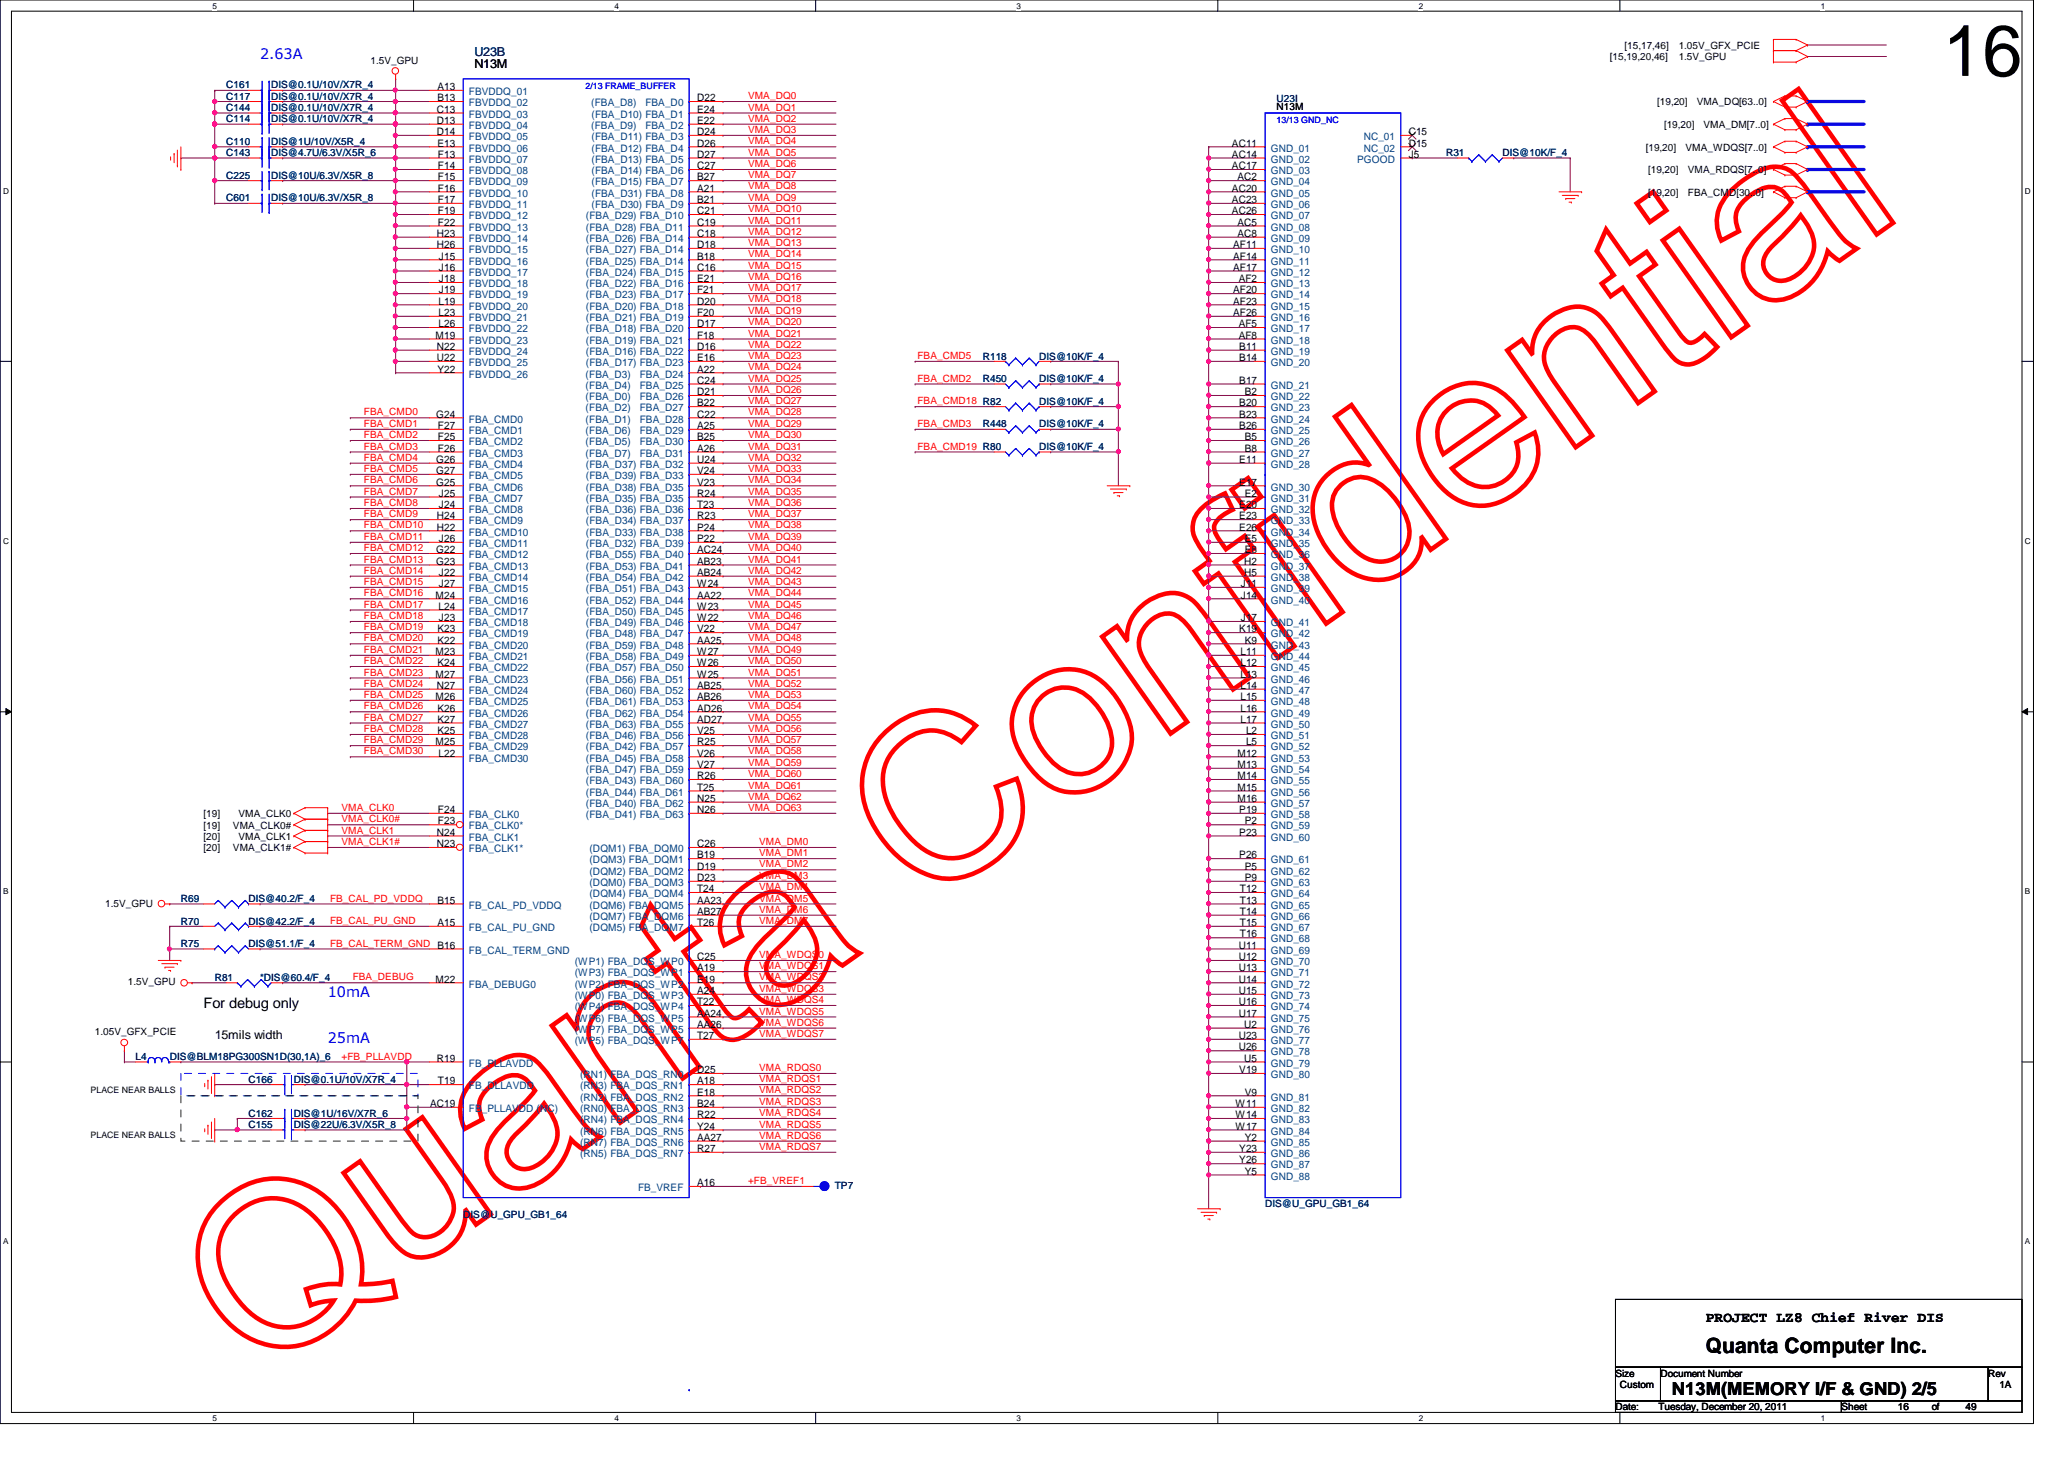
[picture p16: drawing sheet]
<svg xmlns="http://www.w3.org/2000/svg" width="297mm" height="210mm" viewBox="0 0 297 210" stroke-linecap="round" stroke-linejoin="round" font-family="sans-serif">
<defs><g id="words">
<text font-size="32.9" fill="#f00" x="36.6" y="198.7" transform="rotate(-35 36.6 198.7)">Quanta Confidential</text>
<text font-size="10.4" x="279.6" y="10.9">16</text>
<text font-size="3" x="245.5" y="194.6">Quanta Computer Inc.</text>
<text font-size="2.6" x="240.6" y="200.7">N13M(MEMORY I/F &amp; GND) 2/5</text>
<g font-size="2.1" fill="#00f">
<text x="37.4" y="8.6">2.63A</text>
<text x="47.2" y="143.5">10mA</text>
<text x="47.2" y="150">25mA</text>
</g>
<g font-size="2.1">
<text x="29.3" y="144.9">For debug only</text>
<text x="245.5" y="190.2">PROJECT LZ8 Chief River DIS</text>
</g>
<text font-size="1.8" fill="#000080" x="68.3" y="8.1">U23B</text>
<g font-size="1.8">
<text x="68.3" y="9.7">N13M</text>
<text x="30.9" y="149.5">15mils width</text>
</g>
<g font-size="1.5">
<text x="62.9" y="17.8">D13</text>
<text x="62.9" y="16.2">C13</text>
<text x="62.9" y="14.6">B13</text>
<text x="62.9" y="13">A13</text>
<text x="100.3" y="17.8">E22</text>
<text x="100.3" y="16.2">E24</text>
<text x="100.3" y="14.6">D22</text>
<text x="62.9" y="19.4">D14</text>
<text x="62.9" y="21.1">E13</text>
<text x="63" y="22.7">F13</text>
<text x="100.3" y="22.7">D27</text>
<text x="100.3" y="21.1">D26</text>
<text x="100.3" y="19.4">D24</text>
<text x="177.3" y="22.7">AC14</text>
<text x="177.3" y="21.1">AC11</text>
<text x="202.7" y="22.7">J5</text>
<text x="202.7" y="19.4">C15</text>
<text x="202.7" y="21.1">D15</text>
<text x="63" y="29.2">F17</text>
<text x="63" y="27.6">F16</text>
<text x="63" y="26">F15</text>
<text x="63" y="24.3">F14</text>
<text x="100.3" y="29.2">B21</text>
<text x="100.3" y="27.6">A21</text>
<text x="100.3" y="26">B27</text>
<text x="100.3" y="24.3">C27</text>
<text x="177.3" y="29.2">AC23</text>
<text x="177.3" y="27.6">AC20</text>
<text x="177.3" y="24.3">AC17</text>
<text x="178.1" y="26">AC2</text>
<text x="62.9" y="35.7">H26</text>
<text x="62.9" y="34.1">H23</text>
<text x="63" y="32.5">F22</text>
<text x="63" y="30.8">F19</text>
<text x="100.3" y="35.7">D18</text>
<text x="100.3" y="34.1">C18</text>
<text x="100.3" y="32.5">C19</text>
<text x="100.3" y="30.8">C21</text>
<text x="177.3" y="30.8">AC26</text>
<text x="177.5" y="35.7">AF11</text>
<text x="178.1" y="34.1">AC8</text>
<text x="178.1" y="32.5">AC5</text>
<text x="63.2" y="40.6">J18</text>
<text x="63.2" y="38.9">J16</text>
<text x="63.2" y="37.3">J15</text>
<text x="100.3" y="40.6">E21</text>
<text x="100.3" y="38.9">C16</text>
<text x="100.3" y="37.3">B18</text>
<text x="177.5" y="38.9">AF17</text>
<text x="177.5" y="37.3">AF14</text>
<text x="178.3" y="40.6">AF2</text>
<text x="63.1" y="47.1">L26</text>
<text x="63.1" y="45.5">L23</text>
<text x="63.1" y="43.8">L19</text>
<text x="63.2" y="42.2">J19</text>
<text x="100.3" y="47.1">D17</text>
<text x="100.3" y="45.5">F20</text>
<text x="100.3" y="43.8">D20</text>
<text x="100.3" y="42.2">F21</text>
<text x="177.5" y="45.5">AF26</text>
<text x="177.5" y="43.8">AF23</text>
<text x="177.5" y="42.2">AF20</text>
<text x="178.3" y="47.1">AF5</text>
<text x="62.7" y="48.7">M19</text>
<text x="62.9" y="51.9">U22</text>
<text x="62.9" y="50.3">N22</text>
<text x="62.9" y="53.6">Y22</text>
<text x="100.3" y="53.6">A22</text>
<text x="100.3" y="51.9">E16</text>
<text x="100.3" y="50.3">D16</text>
<text x="100.3" y="48.7">F18</text>
<text x="178.3" y="48.7">AF8</text>
<text x="178.3" y="51.9">B14</text>
<text x="178.3" y="50.3">B11</text>
<text x="100.3" y="58.5">B22</text>
<text x="100.3" y="56.9">D21</text>
<text x="100.3" y="55.2">C24</text>
<text x="178.3" y="58.5">B20</text>
<text x="178.3" y="55.2">B17</text>
<text x="179.2" y="56.9">B2</text>
<text x="62.8" y="60.1">G24</text>
<text x="63" y="65">F26</text>
<text x="63" y="63.3">F25</text>
<text x="63" y="61.7">F27</text>
<text x="100.3" y="65">A26</text>
<text x="100.3" y="63.3">B25</text>
<text x="100.3" y="61.7">A25</text>
<text x="100.3" y="60.1">C22</text>
<text x="178.3" y="61.7">B26</text>
<text x="178.3" y="60.1">B23</text>
<text x="179.2" y="65">B8</text>
<text x="179.2" y="63.3">B5</text>
<text x="62.8" y="69.8">G25</text>
<text x="62.8" y="68.2">G27</text>
<text x="62.8" y="66.6">G26</text>
<text x="63.2" y="71.5">J25</text>
<text x="100.3" y="71.5">R24</text>
<text x="100.3" y="69.8">V23</text>
<text x="100.3" y="68.2">V24</text>
<text x="100.3" y="66.6">U24</text>
<text x="178.3" y="69.8">E17</text>
<text x="178.3" y="66.6">E11</text>
<text x="179.2" y="71.5">E2</text>
<text x="62.9" y="76.3">H22</text>
<text x="62.9" y="74.7">H24</text>
<text x="63.2" y="78">J26</text>
<text x="63.2" y="73.1">J24</text>
<text x="100.3" y="78">P22</text>
<text x="100.3" y="76.3">P24</text>
<text x="100.3" y="74.7">R23</text>
<text x="100.3" y="73.1">T23</text>
<text x="178.3" y="76.3">E26</text>
<text x="178.3" y="74.7">E23</text>
<text x="178.3" y="73.1">E20</text>
<text x="179.2" y="78">E5</text>
<text x="62.8" y="81.2">G23</text>
<text x="62.8" y="79.6">G22</text>
<text x="63.2" y="82.8">J22</text>
<text x="100.3" y="82.8">AB24</text>
<text x="100.3" y="81.2">AB23</text>
<text x="100.3" y="79.6">AC24</text>
<text x="179.1" y="82.8">H5</text>
<text x="179.1" y="81.2">H2</text>
<text x="179.2" y="79.6">E8</text>
<text x="62.7" y="86.1">M24</text>
<text x="63.1" y="87.7">L24</text>
<text x="63.2" y="89.4">J23</text>
<text x="63.2" y="84.5">J27</text>
<text x="100.3" y="89.4">W22</text>
<text x="100.3" y="87.7">W23</text>
<text x="100.3" y="86.1">AA22</text>
<text x="100.3" y="84.5">W24</text>
<text x="178.6" y="89.4">J17</text>
<text x="178.6" y="86.1">J14</text>
<text x="178.6" y="84.5">J11</text>
<text x="62.7" y="94.2">M23</text>
<text x="62.9" y="95.8">K24</text>
<text x="62.9" y="92.6">K22</text>
<text x="62.9" y="91">K23</text>
<text x="100.3" y="95.8">W26</text>
<text x="100.3" y="94.2">W27</text>
<text x="100.3" y="92.6">AA25</text>
<text x="100.3" y="91">V22</text>
<text x="178.3" y="91">K19</text>
<text x="178.5" y="95.8">L12</text>
<text x="178.5" y="94.2">L11</text>
<text x="179.2" y="92.6">K9</text>
<text x="62.7" y="100.7">M26</text>
<text x="62.7" y="97.5">M27</text>
<text x="62.9" y="99.1">N27</text>
<text x="100.3" y="100.7">AB26</text>
<text x="100.3" y="99.1">AB25</text>
<text x="100.3" y="97.5">W25</text>
<text x="178.5" y="100.7">L15</text>
<text x="178.5" y="99.1">L14</text>
<text x="178.5" y="97.5">L13</text>
<text x="62.7" y="107.2">M25</text>
<text x="62.9" y="105.6">K25</text>
<text x="62.9" y="104">K27</text>
<text x="62.9" y="102.4">K26</text>
<text x="100.3" y="107.2">R25</text>
<text x="100.3" y="105.6">V25</text>
<text x="100.3" y="104">AD27</text>
<text x="100.3" y="102.4">AD26</text>
<text x="178.5" y="104">L17</text>
<text x="178.5" y="102.4">L16</text>
<text x="179.3" y="107.2">L5</text>
<text x="179.3" y="105.6">L2</text>
<text x="63.1" y="108.8">L22</text>
<text x="100.3" y="113.7">T25</text>
<text x="100.3" y="112.1">R26</text>
<text x="100.3" y="110.5">V27</text>
<text x="100.3" y="108.8">V26</text>
<text x="178.1" y="113.7">M15</text>
<text x="178.1" y="112.1">M14</text>
<text x="178.1" y="110.5">M13</text>
<text x="178.1" y="108.8">M12</text>
<text x="63" y="118.6">F23</text>
<text x="63" y="117">F24</text>
<text x="100.3" y="117">N26</text>
<text x="100.3" y="115.4">N25</text>
<text x="178.1" y="115.4">M16</text>
<text x="178.3" y="117">P19</text>
<text x="179.2" y="118.6">P2</text>
<text x="62.9" y="121.9">N23</text>
<text x="62.9" y="120.2">N24</text>
<text x="100.3" y="125.1">D19</text>
<text x="100.3" y="123.5">B19</text>
<text x="100.3" y="121.9">C26</text>
<text x="178.3" y="123.5">P26</text>
<text x="178.3" y="120.2">P23</text>
<text x="179.2" y="125.1">P5</text>
<text x="62.9" y="130">B15</text>
<text x="100.3" y="131.6">AB27</text>
<text x="100.3" y="130">AA23</text>
<text x="100.3" y="128.4">T24</text>
<text x="100.3" y="126.7">D23</text>
<text x="178.4" y="131.6">T14</text>
<text x="178.4" y="130">T13</text>
<text x="178.4" y="128.4">T12</text>
<text x="179.2" y="126.7">P9</text>
<text x="62.9" y="133.2">A15</text>
<text x="100.3" y="133.2">T26</text>
<text x="178.3" y="136.5">U11</text>
<text x="178.4" y="134.9">T16</text>
<text x="178.4" y="133.2">T15</text>
<text x="62.7" y="141.4">M22</text>
<text x="100.3" y="143">A24</text>
<text x="100.3" y="141.4">E19</text>
<text x="100.3" y="139.7">A19</text>
<text x="100.3" y="138.1">C25</text>
<text x="178.3" y="143">U15</text>
<text x="178.3" y="141.4">U14</text>
<text x="178.3" y="139.7">U13</text>
<text x="178.3" y="138.1">U12</text>
<text x="100.3" y="149.5">T27</text>
<text x="100.3" y="147.9">AA26</text>
<text x="100.3" y="146.3">AA24</text>
<text x="100.3" y="144.6">T22</text>
<text x="178.3" y="149.5">U23</text>
<text x="178.3" y="146.3">U17</text>
<text x="178.3" y="144.6">U16</text>
<text x="179.1" y="147.9">U2</text>
<text x="62.9" y="152.7">R19</text>
<text x="63" y="156">T19</text>
<text x="100.3" y="156">A18</text>
<text x="100.3" y="154.4">D25</text>
<text x="178.3" y="151.1">U26</text>
<text x="178.3" y="154.4">V19</text>
<text x="179.1" y="152.7">U5</text>
<text x="61.9" y="159.3">AC19</text>
<text x="100.3" y="160.9">R22</text>
<text x="100.3" y="159.3">B24</text>
<text x="100.3" y="157.6">E18</text>
<text x="177.8" y="160.9">W14</text>
<text x="177.8" y="159.3">W11</text>
<text x="179.2" y="157.6">V9</text>
<text x="100.3" y="165.7">R27</text>
<text x="100.3" y="164.1">AA27</text>
<text x="100.3" y="162.5">Y24</text>
<text x="177.8" y="162.5">W17</text>
<text x="178.3" y="167.4">Y26</text>
<text x="178.3" y="165.7">Y23</text>
<text x="179.2" y="164.1">Y2</text>
<text x="100.3" y="170.6">A16</text>
<text x="179.2" y="169">Y5</text>
</g>
<g font-size="1.5" fill="#004080">
<text x="67.5" y="16.9">FBVDDQ_03</text>
<text x="67.5" y="15.3">FBVDDQ_02</text>
<text x="67.5" y="13.7">FBVDDQ_01</text>
<text x="85.1" y="15.3">(FBA_D8)</text>
<text x="85.1" y="16.9">(FBA_D10) FBA_D1</text>
<text x="92.9" y="15.3">FBA_D0</text>
<text x="67.5" y="23.4">FBVDDQ_07</text>
<text x="67.5" y="21.8">FBVDDQ_06</text>
<text x="67.5" y="20.2">FBVDDQ_05</text>
<text x="67.5" y="18.5">FBVDDQ_04</text>
<text x="85.1" y="18.5">(FBA_D9)</text>
<text x="85.1" y="23.4">(FBA_D13) FBA_D5</text>
<text x="85.1" y="21.8">(FBA_D12) FBA_D4</text>
<text x="85.1" y="20.2">(FBA_D11) FBA_D3</text>
<text x="92.9" y="18.5">FBA_D2</text>
<text x="182.9" y="23.4">GND_02</text>
<text x="182.9" y="21.8">GND_01</text>
<text x="195.3" y="23.4">PGOOD</text>
<text x="196.3" y="20.2">NC_01</text>
<text x="196.3" y="21.8">NC_02</text>
<text x="67.5" y="29.9">FBVDDQ_11</text>
<text x="67.5" y="28.3">FBVDDQ_10</text>
<text x="67.5" y="26.7">FBVDDQ_09</text>
<text x="67.5" y="25.1">FBVDDQ_08</text>
<text x="85.1" y="29.9">(FBA_D30) FBA_D9</text>
<text x="85.1" y="28.3">(FBA_D31) FBA_D8</text>
<text x="85.1" y="26.7">(FBA_D15) FBA_D7</text>
<text x="85.1" y="25.1">(FBA_D14) FBA_D6</text>
<text x="182.9" y="29.9">GND_06</text>
<text x="182.9" y="28.3">GND_05</text>
<text x="182.9" y="26.7">GND_04</text>
<text x="182.9" y="25.1">GND_03</text>
<text x="67.5" y="34.8">FBVDDQ_14</text>
<text x="67.5" y="33.2">FBVDDQ_13</text>
<text x="67.5" y="31.5">FBVDDQ_12</text>
<text x="84.3" y="34.8">(FBA_D26) FBA_D14</text>
<text x="84.3" y="33.2">(FBA_D28) FBA_D11</text>
<text x="84.3" y="31.5">(FBA_D29) FBA_D10</text>
<text x="182.9" y="34.8">GND_09</text>
<text x="182.9" y="33.2">GND_08</text>
<text x="182.9" y="31.5">GND_07</text>
<text x="67.5" y="41.3">FBVDDQ_18</text>
<text x="67.5" y="39.7">FBVDDQ_17</text>
<text x="67.5" y="38.1">FBVDDQ_16</text>
<text x="67.5" y="36.4">FBVDDQ_15</text>
<text x="84.3" y="41.3">(FBA_D22) FBA_D16</text>
<text x="84.3" y="39.7">(FBA_D24) FBA_D15</text>
<text x="84.3" y="38.1">(FBA_D25) FBA_D14</text>
<text x="84.3" y="36.4">(FBA_D27) FBA_D14</text>
<text x="182.9" y="41.3">GND_13</text>
<text x="182.9" y="39.7">GND_12</text>
<text x="182.9" y="38.1">GND_11</text>
<text x="182.9" y="36.4">GND_10</text>
<text x="67.5" y="47.8">FBVDDQ_22</text>
<text x="67.5" y="46.2">FBVDDQ_21</text>
<text x="67.5" y="44.5">FBVDDQ_20</text>
<text x="67.5" y="42.9">FBVDDQ_19</text>
<text x="84.3" y="47.8">(FBA_D18) FBA_D20</text>
<text x="84.3" y="46.2">(FBA_D21) FBA_D19</text>
<text x="84.3" y="44.5">(FBA_D20) FBA_D18</text>
<text x="84.3" y="42.9">(FBA_D23) FBA_D17</text>
<text x="182.9" y="47.8">GND_17</text>
<text x="182.9" y="46.2">GND_16</text>
<text x="182.9" y="44.5">GND_15</text>
<text x="182.9" y="42.9">GND_14</text>
<text x="67.5" y="52.7">FBVDDQ_25</text>
<text x="67.5" y="51.1">FBVDDQ_24</text>
<text x="67.5" y="49.4">FBVDDQ_23</text>
<text x="84.3" y="52.7">(FBA_D17) FBA_D23</text>
<text x="84.3" y="51.1">(FBA_D16) FBA_D22</text>
<text x="84.3" y="49.4">(FBA_D19) FBA_D21</text>
<text x="182.9" y="52.7">GND_20</text>
<text x="182.9" y="51.1">GND_19</text>
<text x="182.9" y="49.4">GND_18</text>
<text x="67.5" y="54.3">FBVDDQ_26</text>
<text x="84.3" y="59.2">(FBA_D2)</text>
<text x="84.3" y="57.6">(FBA_D0)</text>
<text x="84.3" y="55.9">(FBA_D4)</text>
<text x="84.3" y="54.3">(FBA_D3)</text>
<text x="92.1" y="59.2">FBA_D27</text>
<text x="92.1" y="57.6">FBA_D26</text>
<text x="92.1" y="55.9">FBA_D25</text>
<text x="92.1" y="54.3">FBA_D24</text>
<text x="182.9" y="59.2">GND_23</text>
<text x="182.9" y="57.6">GND_22</text>
<text x="182.9" y="55.9">GND_21</text>
<text x="67.5" y="65.7">FBA_CMD3</text>
<text x="67.5" y="64.1">FBA_CMD2</text>
<text x="67.5" y="62.4">FBA_CMD1</text>
<text x="67.5" y="60.8">FBA_CMD0</text>
<text x="84.3" y="65.7">(FBA_D7)</text>
<text x="84.3" y="64.1">(FBA_D5)</text>
<text x="84.3" y="62.4">(FBA_D6)</text>
<text x="84.3" y="60.8">(FBA_D1)</text>
<text x="92.1" y="65.7">FBA_D31</text>
<text x="92.1" y="64.1">FBA_D30</text>
<text x="92.1" y="62.4">FBA_D29</text>
<text x="92.1" y="60.8">FBA_D28</text>
<text x="182.9" y="65.7">GND_27</text>
<text x="182.9" y="64.1">GND_26</text>
<text x="182.9" y="62.4">GND_25</text>
<text x="182.9" y="60.8">GND_24</text>
<text x="67.5" y="70.6">FBA_CMD6</text>
<text x="67.5" y="68.9">FBA_CMD5</text>
<text x="67.5" y="67.3">FBA_CMD4</text>
<text x="84.3" y="70.6">(FBA_D38) FBA_D35</text>
<text x="84.3" y="68.9">(FBA_D39) FBA_D33</text>
<text x="84.3" y="67.3">(FBA_D37) FBA_D32</text>
<text x="182.9" y="70.6">GND_30</text>
<text x="182.9" y="67.3">GND_28</text>
<text x="67.5" y="77">FBA_CMD10</text>
<text x="67.5" y="75.4">FBA_CMD9</text>
<text x="67.5" y="73.8">FBA_CMD8</text>
<text x="67.5" y="72.2">FBA_CMD7</text>
<text x="84.3" y="77">(FBA_D33) FBA_D38</text>
<text x="84.3" y="75.4">(FBA_D34) FBA_D37</text>
<text x="84.3" y="73.8">(FBA_D36) FBA_D36</text>
<text x="84.3" y="72.2">(FBA_D35) FBA_D35</text>
<text x="182.9" y="77">GND_34</text>
<text x="182.9" y="75.4">GND_33</text>
<text x="182.9" y="73.8">GND_32</text>
<text x="182.9" y="72.2">GND_31</text>
<text x="67.5" y="83.6">FBA_CMD14</text>
<text x="67.5" y="82">FBA_CMD13</text>
<text x="67.5" y="80.3">FBA_CMD12</text>
<text x="67.5" y="78.7">FBA_CMD11</text>
<text x="84.3" y="83.6">(FBA_D54) FBA_D42</text>
<text x="84.3" y="82">(FBA_D53) FBA_D41</text>
<text x="84.3" y="80.3">(FBA_D55) FBA_D40</text>
<text x="84.3" y="78.7">(FBA_D32) FBA_D39</text>
<text x="182.9" y="83.6">GND_38</text>
<text x="182.9" y="82">GND_37</text>
<text x="182.9" y="80.3">GND_36</text>
<text x="182.9" y="78.7">GND_35</text>
<text x="67.5" y="88.4">FBA_CMD17</text>
<text x="67.5" y="86.8">FBA_CMD16</text>
<text x="67.5" y="85.2">FBA_CMD15</text>
<text x="84.3" y="88.4">(FBA_D50) FBA_D45</text>
<text x="84.3" y="86.8">(FBA_D52) FBA_D44</text>
<text x="84.3" y="85.2">(FBA_D51) FBA_D43</text>
<text x="182.9" y="86.8">GND_40</text>
<text x="182.9" y="85.2">GND_39</text>
<text x="67.5" y="95">FBA_CMD21</text>
<text x="67.5" y="93.3">FBA_CMD20</text>
<text x="67.5" y="91.7">FBA_CMD19</text>
<text x="67.5" y="90.1">FBA_CMD18</text>
<text x="84.3" y="95">(FBA_D58) FBA_D49</text>
<text x="84.3" y="93.3">(FBA_D59) FBA_D48</text>
<text x="84.3" y="91.7">(FBA_D48) FBA_D47</text>
<text x="84.3" y="90.1">(FBA_D49) FBA_D46</text>
<text x="182.9" y="95">GND_44</text>
<text x="182.9" y="93.3">GND_43</text>
<text x="182.9" y="91.7">GND_42</text>
<text x="182.9" y="90.1">GND_41</text>
<text x="67.5" y="101.4">FBA_CMD25</text>
<text x="67.5" y="99.8">FBA_CMD24</text>
<text x="67.5" y="98.2">FBA_CMD23</text>
<text x="67.5" y="96.6">FBA_CMD22</text>
<text x="84.3" y="101.4">(FBA_D61) FBA_D53</text>
<text x="84.3" y="99.8">(FBA_D60) FBA_D52</text>
<text x="84.3" y="98.2">(FBA_D56) FBA_D51</text>
<text x="84.3" y="96.6">(FBA_D57) FBA_D50</text>
<text x="182.9" y="101.4">GND_48</text>
<text x="182.9" y="99.8">GND_47</text>
<text x="182.9" y="98.2">GND_46</text>
<text x="182.9" y="96.6">GND_45</text>
<text x="67.5" y="106.3">FBA_CMD28</text>
<text x="67.5" y="104.7">FBA_CMD27</text>
<text x="67.5" y="103.1">FBA_CMD26</text>
<text x="67.5" y="107.9">FBA_CMD29</text>
<text x="84.3" y="107.9">(FBA_D42) FBA_D57</text>
<text x="84.3" y="106.3">(FBA_D46) FBA_D56</text>
<text x="84.3" y="104.7">(FBA_D63) FBA_D55</text>
<text x="84.3" y="103.1">(FBA_D62) FBA_D54</text>
<text x="182.9" y="107.9">GND_52</text>
<text x="182.9" y="106.3">GND_51</text>
<text x="182.9" y="104.7">GND_50</text>
<text x="182.9" y="103.1">GND_49</text>
<text x="67.5" y="109.6">FBA_CMD30</text>
<text x="84.3" y="112.8">(FBA_D43) FBA_D60</text>
<text x="84.3" y="111.2">(FBA_D47) FBA_D59</text>
<text x="84.3" y="109.6">(FBA_D45) FBA_D58</text>
<text x="182.9" y="112.8">GND_55</text>
<text x="182.9" y="111.2">GND_54</text>
<text x="182.9" y="109.6">GND_53</text>
<text x="67.5" y="119.3">FBA_CLK0*</text>
<text x="67.5" y="117.7">FBA_CLK0</text>
<text x="84.3" y="117.7">(FBA_D41) FBA_D63</text>
<text x="84.3" y="116.1">(FBA_D40) FBA_D62</text>
<text x="84.3" y="114.5">(FBA_D44) FBA_D61</text>
<text x="182.9" y="119.3">GND_59</text>
<text x="182.9" y="117.7">GND_58</text>
<text x="182.9" y="116.1">GND_57</text>
<text x="182.9" y="114.5">GND_56</text>
<text x="67.5" y="122.6">FBA_CLK1*</text>
<text x="67.5" y="120.9">FBA_CLK1</text>
<text x="84.8" y="125.8">(DQM2) FBA_DQM2</text>
<text x="84.8" y="124.2">(DQM3) FBA_DQM1</text>
<text x="84.8" y="122.6">(DQM1) FBA_DQM0</text>
<text x="182.9" y="125.8">GND_62</text>
<text x="182.9" y="124.2">GND_61</text>
<text x="182.9" y="120.9">GND_60</text>
<text x="67.5" y="130.7">FB_CAL_PD_VDDQ</text>
<text x="84.8" y="130.7">(DQM6) FBA_DQM5</text>
<text x="84.8" y="129.1">(DQM4) FBA_DQM4</text>
<text x="84.8" y="127.5">(DQM0) FBA_DQM3</text>
<text x="182.9" y="130.7">GND_65</text>
<text x="182.9" y="129.1">GND_64</text>
<text x="182.9" y="127.5">GND_63</text>
<text x="67.5" y="137.2">FB_CAL_TERM_GND</text>
<text x="67.5" y="133.9">FB_CAL_PU_GND</text>
<text x="84.8" y="133.9">(DQM5) FBA_DQM7</text>
<text x="84.8" y="132.3">(DQM7) FBA_DQM6</text>
<text x="182.9" y="137.2">GND_69</text>
<text x="182.9" y="135.6">GND_68</text>
<text x="182.9" y="133.9">GND_67</text>
<text x="182.9" y="132.3">GND_66</text>
<text x="67.5" y="142.1">FBA_DEBUG0</text>
<text x="82.7" y="143.7">(WP0) FBA_DQS_WP3</text>
<text x="82.7" y="142.1">(WP2) FBA_DQS_WP2</text>
<text x="82.7" y="140.5">(WP3) FBA_DQS_WP1</text>
<text x="82.7" y="138.9">(WP1) FBA_DQS_WP0</text>
<text x="182.9" y="143.7">GND_73</text>
<text x="182.9" y="142.1">GND_72</text>
<text x="182.9" y="140.5">GND_71</text>
<text x="182.9" y="138.9">GND_70</text>
<text x="82.7" y="148.6">(WP7) FBA_DQS_WP5</text>
<text x="82.7" y="147">(WP6) FBA_DQS_WP5</text>
<text x="82.7" y="145.3">(WP4) FBA_DQS_WP4</text>
<text x="182.9" y="148.6">GND_76</text>
<text x="182.9" y="147">GND_75</text>
<text x="182.9" y="145.3">GND_74</text>
<text x="67.5" y="153.5">FB_PLLAVDD</text>
<text x="82.7" y="150.2">(WP5) FBA_DQS_WP7</text>
<text x="83.5" y="155.1">(RN1) FBA_DQS_RN0</text>
<text x="182.9" y="155.1">GND_80</text>
<text x="182.9" y="153.5">GND_79</text>
<text x="182.9" y="151.8">GND_78</text>
<text x="182.9" y="150.2">GND_77</text>
<text x="67.5" y="156.7">FB_DLLAVDD</text>
<text x="67.5" y="160">FB_PLLAVDD (NC)</text>
<text x="83.5" y="161.6">(RN4) FBA_DQS_RN4</text>
<text x="83.5" y="160">(RN0) FBA_DQS_RN3</text>
<text x="83.5" y="158.3">(RN2) FBA_DQS_RN2</text>
<text x="83.5" y="156.7">(RN3) FBA_DQS_RN1</text>
<text x="182.9" y="161.6">GND_83</text>
<text x="182.9" y="160">GND_82</text>
<text x="182.9" y="158.3">GND_81</text>
<text x="83.5" y="166.5">(RN5) FBA_DQS_RN7</text>
<text x="83.5" y="164.8">(RN7) FBA_DQS_RN6</text>
<text x="83.5" y="163.2">(RN6) FBA_DQS_RN5</text>
<text x="182.9" y="166.5">GND_86</text>
<text x="182.9" y="164.8">GND_85</text>
<text x="182.9" y="163.2">GND_84</text>
<text x="91.8" y="171.4">FB_VREF</text>
<text x="182.9" y="169.7">GND_88</text>
<text x="182.9" y="168.1">GND_87</text>
</g>
<g font-size="1.4">
<text x="53.3" y="9.1">1.5V_GPU</text>
<text x="231.7" y="8.6">[15,19,20,46]</text>
<text x="233.8" y="7">[15,17,46]</text>
<text x="241.6" y="7">1.05V_GFX_PCIE</text>
<text x="241.6" y="8.6">1.5V_GPU</text>
<text x="183.7" y="15.8">N13M</text>
<text x="238.5" y="15.2">[19,20]</text>
<text x="244.2" y="15.2">VMA_DQ[63..0]</text>
<text x="236.9" y="21.7">[19,20]</text>
<text x="239.5" y="18.4">[19,20]</text>
<text x="242.6" y="21.7">VMA_WDQS[7..0]</text>
<text x="245.1" y="18.4">VMA_DM[7..0]</text>
<text x="237.2" y="24.9">[19,20]</text>
<text x="237.2" y="28.2">[19,20]</text>
<text x="242.9" y="24.9">VMA_RDQS[7..0]</text>
<text x="242.9" y="28.2">FBA_CMD[30..0]</text>
<text x="29.3" y="119.2">[19]</text>
<text x="29.3" y="117.6">[19]</text>
<text x="33.5" y="119.2">VMA_CLK0#</text>
<text x="34.3" y="117.6">VMA_CLK0</text>
<text x="29.3" y="122.4">[20]</text>
<text x="29.3" y="120.8">[20]</text>
<text x="33.5" y="122.4">VMA_CLK1#</text>
<text x="34.3" y="120.8">VMA_CLK1</text>
<text x="15.2" y="130.4">1.5V_GPU</text>
<text x="18.4" y="141.8">1.5V_GPU</text>
<text x="13.7" y="148.9">1.05V_GFX_PCIE</text>
<text x="232.5" y="198">Size</text>
<text x="232.5" y="202.9">Date:</text>
<text x="233.1" y="199.6">Custom</text>
<text x="238.7" y="202.9">Tuesday, December 20, 2011</text>
<text x="239" y="198">Document Number</text>
<text x="265" y="202.9">Sheet</text>
<text x="273.1" y="202.9">16</text>
<text x="278" y="202.9">of</text>
<text x="282.9" y="202.9">49</text>
<text x="286.1" y="198">Rev</text>
<text x="287.7" y="199.6">1A</text>
</g>
<g font-size="1.4" fill="#000080">
<text x="32.6" y="12.7">C161</text>
<text x="32.6" y="17.6">C114</text>
<text x="32.6" y="16">C144</text>
<text x="32.6" y="14.4">C117</text>
<text x="39" y="12.7">DIS@0.1U/10V/X7R_4</text>
<text x="39" y="17.6">DIS@0.1U/10V/X7R_4</text>
<text x="39" y="16">DIS@0.1U/10V/X7R_4</text>
<text x="39" y="14.4">DIS@0.1U/10V/X7R_4</text>
<text x="183.7" y="14.6">U23I</text>
<text x="32.6" y="22.5">C143</text>
<text x="32.6" y="20.8">C110</text>
<text x="39" y="22.5">DIS@4.7U/6.3V/X5R_6</text>
<text x="39" y="20.8">DIS@1U/10V/X5R_4</text>
<text x="208.1" y="22.5">R31</text>
<text x="216.2" y="22.5">DIS@10K/F_4</text>
<text x="32.6" y="29">C601</text>
<text x="32.6" y="25.7">C225</text>
<text x="39" y="29">DIS@10U/6.3V/X5R_8</text>
<text x="39" y="25.7">DIS@10U/6.3V/X5R_8</text>
<text x="141.4" y="51.7">R118</text>
<text x="149.6" y="51.7">DIS@10K/F_4</text>
<text x="141.4" y="55">R450</text>
<text x="149.6" y="55">DIS@10K/F_4</text>
<text x="149.6" y="58.3">DIS@10K/F_4</text>
<text x="141.4" y="61.5">R448</text>
<text x="149.6" y="61.5">DIS@10K/F_4</text>
<text x="149.6" y="64.7">DIS@10K/F_4</text>
<text x="26" y="129.8">R69</text>
<text x="35.8" y="129.8">DIS@40.2/F_4</text>
<text x="26" y="133">R70</text>
<text x="26" y="136.3">R75</text>
<text x="35.8" y="133">DIS@42.2/F_4</text>
<text x="35.8" y="136.3">DIS@51.1/F_4</text>
<text x="30.9" y="141.1">R81</text>
<text x="37.4" y="141.1">*DIS@60.4/F_4</text>
<text x="19.5" y="152.5">L4</text>
<text x="24.4" y="152.5">DIS@BLM18PG300SN1D(30,1A)_6</text>
<text x="35.8" y="155.8">C166</text>
<text x="42.3" y="155.8">DIS@0.1U/10V/X7R_4</text>
<text x="35.8" y="160.7">C162</text>
<text x="42.3" y="160.7">DIS@1U/16V/X7R_6</text>
<text x="35.8" y="162.3">C155</text>
<text x="42.3" y="162.3">DIS@22U/6.3V/X5R_8</text>
<text x="120.1" y="171.1">TP7</text>
<text x="182.1" y="173.7">DIS@U_GPU_GB1_64</text>
<text x="66.7" y="175.3">DIS@U_GPU_GB1_64</text>
</g>
<g font-size="1.4" fill="#f00">
<text x="107.7" y="14.3">VMA_DQ0</text>
<text x="107.7" y="15.9">VMA_DQ1</text>
<text x="107.7" y="17.5">VMA_DQ2</text>
<text x="107.7" y="19.1">VMA_DQ3</text>
<text x="107.7" y="20.8">VMA_DQ4</text>
<text x="107.7" y="22.4">VMA_DQ5</text>
<text x="107.7" y="24">VMA_DQ6</text>
<text x="107.7" y="25.7">VMA_DQ7</text>
<text x="107.7" y="27.3">VMA_DQ8</text>
<text x="107.7" y="28.9">VMA_DQ9</text>
<text x="107.7" y="30.5">VMA_DQ10</text>
<text x="107.7" y="32.2">VMA_DQ11</text>
<text x="107.7" y="33.8">VMA_DQ12</text>
<text x="107.7" y="35.4">VMA_DQ13</text>
<text x="107.7" y="37">VMA_DQ14</text>
<text x="107.7" y="38.7">VMA_DQ15</text>
<text x="107.7" y="40.3">VMA_DQ16</text>
<text x="107.7" y="41.9">VMA_DQ17</text>
<text x="107.7" y="43.5">VMA_DQ18</text>
<text x="107.7" y="45.2">VMA_DQ19</text>
<text x="107.7" y="46.8">VMA_DQ20</text>
<text x="107.7" y="48.4">VMA_DQ21</text>
<text x="107.7" y="50">VMA_DQ22</text>
<text x="107.7" y="51.6">VMA_DQ23</text>
<text x="107.7" y="53.3">VMA_DQ24</text>
<text x="132" y="51.6">FBA_CMD5</text>
<text x="52.4" y="59.8">FBA_CMD0</text>
<text x="107.7" y="54.9">VMA_DQ25</text>
<text x="107.7" y="56.6">VMA_DQ26</text>
<text x="107.7" y="58.2">VMA_DQ27</text>
<text x="107.7" y="59.8">VMA_DQ28</text>
<text x="132" y="54.9">FBA_CMD2</text>
<text x="132" y="58.2">FBA_CMD18 R82</text>
<text x="52.4" y="61.4">FBA_CMD1</text>
<text x="52.4" y="64.7">FBA_CMD3</text>
<text x="52.4" y="63">FBA_CMD2</text>
<text x="107.7" y="61.4">VMA_DQ29</text>
<text x="107.7" y="63">VMA_DQ30</text>
<text x="107.7" y="64.7">VMA_DQ31</text>
<text x="132" y="61.4">FBA_CMD3</text>
<text x="132" y="64.7">FBA_CMD19 R80</text>
<text x="52.4" y="67.9">FBA_CMD5</text>
<text x="52.4" y="71.2">FBA_CMD7</text>
<text x="52.4" y="69.6">FBA_CMD6</text>
<text x="52.4" y="66.3">FBA_CMD4</text>
<text x="107.7" y="66.3">VMA_DQ32</text>
<text x="107.7" y="67.9">VMA_DQ33</text>
<text x="107.7" y="69.6">VMA_DQ34</text>
<text x="107.7" y="71.2">VMA_DQ35</text>
<text x="52.4" y="74.4">FBA_CMD9</text>
<text x="52.4" y="77.7">FBA_CMD11</text>
<text x="52.4" y="76">FBA_CMD10</text>
<text x="52.4" y="72.8">FBA_CMD8</text>
<text x="107.7" y="72.8">VMA_DQ36</text>
<text x="107.7" y="74.4">VMA_DQ37</text>
<text x="107.7" y="76">VMA_DQ38</text>
<text x="107.7" y="77.7">VMA_DQ39</text>
<text x="52.4" y="80.9">FBA_CMD13</text>
<text x="52.4" y="82.5">FBA_CMD14</text>
<text x="52.4" y="79.3">FBA_CMD12</text>
<text x="107.7" y="79.3">VMA_DQ40</text>
<text x="107.7" y="80.9">VMA_DQ41</text>
<text x="107.7" y="82.5">VMA_DQ42</text>
<text x="52.4" y="84.2">FBA_CMD15</text>
<text x="52.4" y="87.4">FBA_CMD17</text>
<text x="52.4" y="89.1">FBA_CMD18</text>
<text x="52.4" y="85.8">FBA_CMD16</text>
<text x="107.7" y="84.2">VMA_DQ43</text>
<text x="107.7" y="85.8">VMA_DQ44</text>
<text x="107.7" y="87.4">VMA_DQ45</text>
<text x="107.7" y="89.1">VMA_DQ46</text>
<text x="52.4" y="90.7">FBA_CMD19</text>
<text x="52.4" y="93.9">FBA_CMD21</text>
<text x="52.4" y="95.5">FBA_CMD22</text>
<text x="52.4" y="92.3">FBA_CMD20</text>
<text x="107.7" y="90.7">VMA_DQ47</text>
<text x="107.7" y="92.3">VMA_DQ48</text>
<text x="107.7" y="93.9">VMA_DQ49</text>
<text x="107.7" y="95.5">VMA_DQ50</text>
<text x="52.4" y="100.4">FBA_CMD25</text>
<text x="52.4" y="97.2">FBA_CMD23</text>
<text x="52.4" y="98.8">FBA_CMD24</text>
<text x="107.7" y="97.2">VMA_DQ51</text>
<text x="107.7" y="98.8">VMA_DQ52</text>
<text x="107.7" y="100.4">VMA_DQ53</text>
<text x="52.4" y="102.1">FBA_CMD26</text>
<text x="52.4" y="105.3">FBA_CMD28</text>
<text x="52.4" y="106.9">FBA_CMD29</text>
<text x="52.4" y="103.7">FBA_CMD27</text>
<text x="107.7" y="102.1">VMA_DQ54</text>
<text x="107.7" y="103.7">VMA_DQ55</text>
<text x="107.7" y="105.3">VMA_DQ56</text>
<text x="107.7" y="106.9">VMA_DQ57</text>
<text x="52.4" y="108.5">FBA_CMD30</text>
<text x="107.7" y="108.5">VMA_DQ58</text>
<text x="107.7" y="110.2">VMA_DQ59</text>
<text x="107.7" y="111.8">VMA_DQ60</text>
<text x="107.7" y="113.5">VMA_DQ61</text>
<text x="49.1" y="116.7">VMA_CLK0</text>
<text x="49.1" y="118.3">VMA_CLK0#</text>
<text x="49.1" y="119.9">VMA_CLK1</text>
<text x="107.7" y="115.1">VMA_DQ62</text>
<text x="107.7" y="116.7">VMA_DQ63</text>
<text x="49.1" y="121.6">VMA_CLK1#</text>
<text x="109.3" y="121.6">VMA_DM0</text>
<text x="109.3" y="123.2">VMA_DM1</text>
<text x="109.3" y="124.8">VMA_DM2</text>
<text x="47.5" y="129.7">FB_CAL_PD_VDDQ</text>
<text x="109.3" y="126.4">VMA_DM3</text>
<text x="109.3" y="128.1">VMA_DM4</text>
<text x="109.3" y="129.7">VMA_DM5</text>
<text x="109.3" y="131.3">VMA_DM6</text>
<text x="47.5" y="136.2">FB_CAL_TERM_GND B16</text>
<text x="47.5" y="132.9">FB_CAL_PU_GND</text>
<text x="109.3" y="137.8">VMA_WDQS0</text>
<text x="109.3" y="132.9">VMA_DM7</text>
<text x="50.8" y="141.1">FBA_DEBUG</text>
<text x="109.3" y="139.4">VMA_WDQS1</text>
<text x="109.3" y="141.1">VMA_WDQS2</text>
<text x="109.3" y="142.7">VMA_WDQS3</text>
<text x="109.3" y="144.3">VMA_WDQS4</text>
<text x="109.3" y="146">VMA_WDQS5</text>
<text x="109.3" y="147.6">VMA_WDQS6</text>
<text x="109.3" y="149.2">VMA_WDQS7</text>
<text x="49.1" y="152.4">+FB_PLLAVDD</text>
<text x="109.3" y="154.1">VMA_RDQS0</text>
<text x="109.3" y="155.7">VMA_RDQS1</text>
<text x="109.3" y="157.3">VMA_RDQS2</text>
<text x="109.3" y="159">VMA_RDQS3</text>
<text x="109.3" y="160.6">VMA_RDQS4</text>
<text x="109.3" y="162.2">VMA_RDQS5</text>
<text x="109.3" y="163.8">VMA_RDQS6</text>
<text x="109.3" y="165.4">VMA_RDQS7</text>
<text x="107.7" y="170.3">+FB_VREF1</text>
</g>
<g font-size="1.3" fill="#00f">
<text x="84.2" y="12.9">2/13 FRAME_BUFFER</text>
<text x="183.7" y="17.7">13/13 GND_NC</text>
</g>
<g font-size="1.3">
<text x="13" y="157.2">PLACE NEAR BALLS</text>
<text x="13" y="163.7">PLACE NEAR BALLS</text>
</g>
<g font-size="1.2">
<text x="30.6" y="1.2">5</text>
<text x="88.4" y="1.2">4</text>
<text x="146.3" y="1.2">3</text>
<text x="204.2" y="1.2">2</text>
<text x="262" y="1.2">1</text>
<text x=".5" y="27.9">D</text>
<text x="291.4" y="27.9">D</text>
<text x=".5" y="78.2">C</text>
<text x="291.4" y="78.2">C</text>
<text x=".5" y="128.7">B</text>
<text x="291.4" y="128.7">B</text>
<text x=".5" y="179">A</text>
<text x="291.4" y="179">A</text>
<text x="30.6" y="204.4">5</text>
<text x="88.4" y="204.4">4</text>
<text x="146.3" y="204.4">3</text>
<text x="204.2" y="204.4">2</text>
<text x="262" y="204.4">1</text>
</g>
</g></defs>
<path d="M0 0h292.6v204.8h-292.6zM1.6 1.6h289.4v201.6h-289.4z" fill="none" stroke="#000" stroke-width=".14"/>
<g fill="#fff">
<path d="M30.6 .2h.6v1.3h-.6z"/>
<path d="M30.6 203.4h.6v1.3h-.6z"/>
</g>
<path d="M59.5 0v1.6M59.5 203.2v1.6" fill="none" stroke="#000" stroke-width=".14"/>
<g fill="#fff">
<path d="M88.4 .2h.6v1.3h-.6z"/>
<path d="M88.4 203.4h.6v1.3h-.6z"/>
</g>
<path d="M117.4 0v1.6M117.4 203.2v1.6" fill="none" stroke="#000" stroke-width=".14"/>
<g fill="#fff">
<path d="M146.3 .2h.6v1.3h-.6z"/>
<path d="M146.3 203.4h.6v1.3h-.6z"/>
</g>
<path d="M175.3 0v1.6M175.3 203.2v1.6" fill="none" stroke="#000" stroke-width=".14"/>
<g fill="#fff">
<path d="M204.2 .2h.6v1.3h-.6z"/>
<path d="M204.2 203.4h.6v1.3h-.6z"/>
</g>
<path d="M233.1 0v1.6M233.1 203.2v1.6" fill="none" stroke="#000" stroke-width=".14"/>
<g fill="#fff">
<path d="M262 .2h.6v1.3h-.6z"/>
<path d="M262 203.4h.6v1.3h-.6z"/>
<path d="M.5 26.8h.8v1.3h-.8z"/>
<path d="M291.4 26.8h.8v1.3h-.8z"/>
<path d="M.5 77.2h.8v1.3h-.8z"/>
<path d="M291.4 77.2h.8v1.3h-.8z"/>
</g>
<path d="M0 52h1.6M291 52h1.6" fill="none" stroke="#000" stroke-width=".14"/>
<g fill="#fff">
<path d="M.5 127.6h.7v1.3h-.7z"/>
<path d="M291.4 127.6h.7v1.3h-.7z"/>
</g>
<path d="M0 102.4h1.6M.8 101.9l.8 .5-.8 .4zM291 102.4l.8-.5v.9zM291 102.4h1.6" fill="none" stroke="#000" stroke-width=".14"/>
<path d="M.8 101.9l.8 .5-.8 .4zM291 102.4l.8-.5v.9z" fill="#000"/>
<g fill="#fff">
<path d="M.5 178h.7v1.3h-.7z"/>
<path d="M291.4 178h.7v1.3h-.7z"/>
</g>
<path d="M0 152.8h1.6M291 152.8h1.6" fill="none" stroke="#000" stroke-width=".14"/>
<path d="M260.1 14.6h8.2" fill="none" stroke="#00f" stroke-width=".47"/>
<circle cx="260.1" cy="14.6" r=".23" fill="#00f"/>
<path d="M260.1 17.9h8.2" fill="none" stroke="#00f" stroke-width=".47"/>
<circle cx="260.1" cy="17.9" r=".23" fill="#00f"/>
<path d="M260.1 21.1h8.2" fill="none" stroke="#00f" stroke-width=".47"/>
<circle cx="260.1" cy="21.1" r=".23" fill="#00f"/>
<path d="M260.1 24.4h8.2" fill="none" stroke="#00f" stroke-width=".47"/>
<circle cx="260.1" cy="24.4" r=".23" fill="#00f"/>
<path d="M56.9 45.5h.1M56.9 45.5h4.9" fill="none" stroke="#800040" stroke-width=".14"/>
<circle cx="56.9" cy="45.5" r=".3" fill="#f0f"/>
<circle cx="56.9" cy="45.5" r=".3" fill="none" stroke="#f0f" stroke-width=".14"/>
<path d="M56.9 26h.1M56.9 26h4.9M56.9 26v1.6" fill="none" stroke="#800040" stroke-width=".14"/>
<circle cx="56.9" cy="26" r=".31" fill="#f0f"/>
<circle cx="56.9" cy="26" r=".31" fill="none" stroke="#f0f" stroke-width=".14"/>
<path d="M56.9 27.6h.1M56.9 27.6h4.9M56.9 27.6v1.7" fill="none" stroke="#800040" stroke-width=".14"/>
<circle cx="56.9" cy="27.6" r=".3" fill="#f0f"/>
<circle cx="56.9" cy="27.6" r=".3" fill="none" stroke="#f0f" stroke-width=".14"/>
<path d="M56.9 29.3h.1M56.9 29.3h4.9M56.9 29.3v1.6" fill="none" stroke="#800040" stroke-width=".14"/>
<circle cx="56.9" cy="29.2" r=".3" fill="#f0f"/>
<circle cx="56.9" cy="29.2" r=".3" fill="none" stroke="#f0f" stroke-width=".14"/>
<path d="M56.9 30.9h.1M56.9 30.9h4.9M56.9 30.9v1.6" fill="none" stroke="#800040" stroke-width=".14"/>
<circle cx="56.9" cy="30.9" r=".3" fill="#f0f"/>
<circle cx="56.9" cy="30.9" r=".3" fill="none" stroke="#f0f" stroke-width=".14"/>
<path d="M56.9 48.8h.1M56.9 48.8h4.9M56.9 48.8v1.6" fill="none" stroke="#800040" stroke-width=".14"/>
<circle cx="56.9" cy="48.7" r=".3" fill="#f0f"/>
<circle cx="56.9" cy="48.7" r=".3" fill="none" stroke="#f0f" stroke-width=".14"/>
<path d="M56.9 32.5h.1M56.9 32.5h4.9M56.9 32.5v1.6" fill="none" stroke="#800040" stroke-width=".14"/>
<circle cx="56.9" cy="32.5" r=".3" fill="#f0f"/>
<circle cx="56.9" cy="32.5" r=".3" fill="none" stroke="#f0f" stroke-width=".14"/>
<path d="M56.9 50.4h.1M56.9 50.4h4.9M56.9 50.4v1.6" fill="none" stroke="#800040" stroke-width=".14"/>
<circle cx="56.9" cy="50.4" r=".31" fill="#f0f"/>
<circle cx="56.9" cy="50.4" r=".31" fill="none" stroke="#f0f" stroke-width=".14"/>
<path d="M56.9 34.1h.1M56.9 34.1h4.9M56.9 34.1v1.6" fill="none" stroke="#800040" stroke-width=".14"/>
<circle cx="56.9" cy="34.1" r=".31" fill="#f0f"/>
<circle cx="56.9" cy="34.1" r=".31" fill="none" stroke="#f0f" stroke-width=".14"/>
<path d="M56.9 13h.1M56.9 13v1.6" fill="none" stroke="#800040" stroke-width=".14"/>
<circle cx="56.9" cy="14.6" r=".3" fill="#f0f"/>
<circle cx="56.9" cy="14.6" r=".3" fill="none" stroke="#f0f" stroke-width=".14"/>
<circle cx="56.9" cy="12.9" r=".3" fill="#f0f"/>
<circle cx="56.9" cy="12.9" r=".3" fill="none" stroke="#f0f" stroke-width=".14"/>
<path d="M56.9 14.6h.1M56.9 14.6h4.9M56.9 14.6v1.7" fill="none" stroke="#800040" stroke-width=".14"/>
<circle cx="56.9" cy="14.6" r=".3" fill="#f0f"/>
<circle cx="56.9" cy="14.6" r=".3" fill="none" stroke="#f0f" stroke-width=".14"/>
<path d="M56.9 11.3h.1M56.9 11.3v1.7M56.9 35.7h.1M56.9 35.7v1.7M56.9 35.7h4.9M56.9 52h.1M56.9 52h4.9" fill="none" stroke="#800040" stroke-width=".14"/>
<circle cx="56.9" cy="35.7" r=".3" fill="#f0f"/>
<circle cx="56.9" cy="35.7" r=".3" fill="none" stroke="#f0f" stroke-width=".14"/>
<path d="M56.9 13h.1M56.9 16.3h.1M56.9 13h4.9M56.9 16.3h4.9M56.9 37.4h.1M56.9 37.4h4.9M56.9 37.4v1.6M56.9 53.6h.1M56.9 53.6h4.9" fill="none" stroke="#800040" stroke-width=".14"/>
<circle cx="56.9" cy="37.3" r=".3" fill="#f0f"/>
<circle cx="56.9" cy="37.3" r=".3" fill="none" stroke="#f0f" stroke-width=".14"/>
<path d="M56.9 17.9h.1M56.9 19.5h.1M56.9 17.9h4.9M56.9 19.5v1.6M56.9 39h.1M56.9 39v1.6M56.9 39h4.9" fill="none" stroke="#800040" stroke-width=".14"/>
<circle cx="56.9" cy="39" r=".3" fill="#f0f"/>
<circle cx="56.9" cy="39" r=".3" fill="none" stroke="#f0f" stroke-width=".14"/>
<path d="M56.9 19.5h.1M56.9 19.5h4.9" fill="none" stroke="#800040" stroke-width=".14"/>
<circle cx="56.9" cy="19.5" r=".3" fill="#f0f"/>
<circle cx="56.9" cy="19.5" r=".3" fill="none" stroke="#f0f" stroke-width=".14"/>
<path d="M56.9 21.1h.1M56.9 21.1v1.6" fill="none" stroke="#800040" stroke-width=".14"/>
<circle cx="56.9" cy="21.1" r=".3" fill="#f0f"/>
<circle cx="56.9" cy="21.1" r=".3" fill="none" stroke="#f0f" stroke-width=".14"/>
<path d="M56.9 52h.1M56.9 52v1.6" fill="none" stroke="#800040" stroke-width=".14"/>
<circle cx="56.9" cy="52" r=".3" fill="#f0f"/>
<circle cx="56.9" cy="52" r=".3" fill="none" stroke="#f0f" stroke-width=".14"/>
<path d="M56.9 43.9h.1M56.9 43.9v1.6" fill="none" stroke="#800040" stroke-width=".14"/>
<circle cx="56.9" cy="43.9" r=".3" fill="#f0f"/>
<circle cx="56.9" cy="43.9" r=".3" fill="none" stroke="#f0f" stroke-width=".14"/>
<path d="M56.9 40.6h.1M56.9 40.6h4.9M56.9 40.6v1.6" fill="none" stroke="#800040" stroke-width=".14"/>
<circle cx="56.9" cy="40.6" r=".3" fill="#f0f"/>
<circle cx="56.9" cy="40.6" r=".3" fill="none" stroke="#f0f" stroke-width=".14"/>
<path d="M56.9 21.1h.1M56.9 21.1h4.9M56.9 42.2h.1M56.9 42.2h4.9M56.9 42.2v1.7" fill="none" stroke="#800040" stroke-width=".14"/>
<circle cx="56.9" cy="42.2" r=".31" fill="#f0f"/>
<circle cx="56.9" cy="42.2" r=".31" fill="none" stroke="#f0f" stroke-width=".14"/>
<path d="M56.9 47.1h.1M56.9 47.1h4.9" fill="none" stroke="#800040" stroke-width=".14"/>
<circle cx="56.9" cy="47.1" r=".3" fill="#f0f"/>
<circle cx="56.9" cy="47.1" r=".3" fill="none" stroke="#f0f" stroke-width=".14"/>
<path d="M56.9 47.1h.1M56.9 47.1v1.7" fill="none" stroke="#800040" stroke-width=".14"/>
<circle cx="56.9" cy="47.1" r=".3" fill="#f0f"/>
<circle cx="56.9" cy="47.1" r=".3" fill="none" stroke="#f0f" stroke-width=".14"/>
<path d="M56.9 22.7h.1M56.9 24.4h.1M56.9 22.7h4.9M56.9 24.4v1.6M56.9 24.4h4.9M56.9 43.9h.1M56.9 45.5h.1M56.9 45.5v1.6M56.9 43.9h4.9" fill="none" stroke="#800040" stroke-width=".14"/>
<circle cx="56.9" cy="24.3" r=".3" fill="#f0f"/>
<circle cx="56.9" cy="24.3" r=".3" fill="none" stroke="#f0f" stroke-width=".14"/>
<g fill="none" stroke="#800040" stroke-width=".14">
<path d="M47.2 117h.1M47.2 118.7h.1M47.2 117h14.6M47.2 118.7h14.6M47.2 121.9h.1M47.2 120.3h.1M47.2 121.9h14.6M47.2 120.3h14.6M27.6 141.4h.1M27.6 141.4h5M40.7 141.4h.1M40.7 141.4h21.1"/>
<path d="M58.5 152.8h.1M58.5 152.8h3.3"/>
</g>
<circle cx="58.5" cy="152.8" r=".31" fill="#f0f"/>
<circle cx="58.5" cy="152.8" r=".31" fill="none" stroke="#f0f" stroke-width=".14"/>
<path d="M173.9 143h.1M173.9 143v1.7" fill="none" stroke="#800040" stroke-width=".14"/>
<circle cx="173.9" cy="143" r=".3" fill="#f0f"/>
<circle cx="173.9" cy="143" r=".3" fill="none" stroke="#f0f" stroke-width=".14"/>
<path d="M173.9 26h.1M173.9 26v1.6" fill="none" stroke="#800040" stroke-width=".14"/>
<circle cx="173.9" cy="26" r=".31" fill="#f0f"/>
<circle cx="173.9" cy="26" r=".31" fill="none" stroke="#f0f" stroke-width=".14"/>
<path d="M173.9 39h.1M173.9 39v1.6" fill="none" stroke="#800040" stroke-width=".14"/>
<circle cx="173.9" cy="39" r=".3" fill="#f0f"/>
<circle cx="173.9" cy="39" r=".3" fill="none" stroke="#f0f" stroke-width=".14"/>
<path d="M173.9 40.6h.1M173.9 40.6v1.6" fill="none" stroke="#800040" stroke-width=".14"/>
<circle cx="173.9" cy="40.6" r=".3" fill="#f0f"/>
<circle cx="173.9" cy="40.6" r=".3" fill="none" stroke="#f0f" stroke-width=".14"/>
<path d="M173.9 52h.1M173.9 52v3.2" fill="none" stroke="#800040" stroke-width=".14"/>
<circle cx="173.9" cy="52" r=".3" fill="#f0f"/>
<circle cx="173.9" cy="52" r=".3" fill="none" stroke="#f0f" stroke-width=".14"/>
<path d="M173.9 130h.1M173.9 136.5h.1M173.9 130v1.7M173.9 136.5v1.7" fill="none" stroke="#800040" stroke-width=".14"/>
<circle cx="173.9" cy="136.5" r=".3" fill="#f0f"/>
<circle cx="173.9" cy="136.5" r=".3" fill="none" stroke="#f0f" stroke-width=".14"/>
<path d="M173.9 29.3h.1M173.9 29.3v1.6M173.9 157.6h.1M173.9 157.6v1.7M173.9 164.2h.1M173.9 164.2v1.6" fill="none" stroke="#800040" stroke-width=".14"/>
<circle cx="173.9" cy="29.2" r=".3" fill="#f0f"/>
<circle cx="173.9" cy="29.2" r=".3" fill="none" stroke="#f0f" stroke-width=".14"/>
<path d="M173.9 45.5h.1M173.9 45.5v1.6" fill="none" stroke="#800040" stroke-width=".14"/>
<circle cx="173.9" cy="45.5" r=".3" fill="#f0f"/>
<circle cx="173.9" cy="45.5" r=".3" fill="none" stroke="#f0f" stroke-width=".14"/>
<path d="M173.9 94.3h.1M173.9 95.9h.1M173.9 94.3v3.2" fill="none" stroke="#800040" stroke-width=".14"/>
<circle cx="173.9" cy="95.9" r=".3" fill="#f0f"/>
<circle cx="173.9" cy="95.9" r=".3" fill="none" stroke="#f0f" stroke-width=".14"/>
<path d="M173.9 97.5h.1M173.9 97.5v1.6" fill="none" stroke="#800040" stroke-width=".14"/>
<circle cx="173.9" cy="97.5" r=".3" fill="#f0f"/>
<circle cx="173.9" cy="97.5" r=".3" fill="none" stroke="#f0f" stroke-width=".14"/>
<path d="M173.9 99.1h.1M173.9 99.1v1.7" fill="none" stroke="#800040" stroke-width=".14"/>
<circle cx="173.9" cy="99.1" r=".31" fill="#f0f"/>
<circle cx="173.9" cy="99.1" r=".31" fill="none" stroke="#f0f" stroke-width=".14"/>
<path d="M173.9 100.8h.1M173.9 100.8v1.6" fill="none" stroke="#800040" stroke-width=".14"/>
<circle cx="173.9" cy="100.7" r=".3" fill="#f0f"/>
<circle cx="173.9" cy="100.7" r=".3" fill="none" stroke="#f0f" stroke-width=".14"/>
<path d="M173.9 102.4h.1M173.9 102.4v1.6" fill="none" stroke="#800040" stroke-width=".14"/>
<circle cx="173.9" cy="102.4" r=".3" fill="#f0f"/>
<circle cx="173.9" cy="102.4" r=".3" fill="none" stroke="#f0f" stroke-width=".14"/>
<path d="M173.9 104h.1M173.9 104v1.7" fill="none" stroke="#800040" stroke-width=".14"/>
<circle cx="173.9" cy="104" r=".3" fill="#f0f"/>
<circle cx="173.9" cy="104" r=".3" fill="none" stroke="#f0f" stroke-width=".14"/>
<path d="M173.9 105.7h.1M173.9 105.7v1.6" fill="none" stroke="#800040" stroke-width=".14"/>
<circle cx="173.9" cy="105.6" r=".3" fill="#f0f"/>
<circle cx="173.9" cy="105.6" r=".3" fill="none" stroke="#f0f" stroke-width=".14"/>
<path d="M173.9 118.7h.1M173.9 118.7v1.6" fill="none" stroke="#800040" stroke-width=".14"/>
<circle cx="173.9" cy="118.6" r=".3" fill="#f0f"/>
<circle cx="173.9" cy="118.6" r=".3" fill="none" stroke="#f0f" stroke-width=".14"/>
<path d="M173.9 125.1h.1M173.9 125.1v1.7" fill="none" stroke="#800040" stroke-width=".14"/>
<circle cx="173.9" cy="125.1" r=".3" fill="#f0f"/>
<circle cx="173.9" cy="125.1" r=".3" fill="none" stroke="#f0f" stroke-width=".14"/>
<path d="M173.9 165.8h.1M173.9 165.8v1.6" fill="none" stroke="#800040" stroke-width=".14"/>
<circle cx="173.9" cy="165.8" r=".3" fill="#f0f"/>
<circle cx="173.9" cy="165.8" r=".3" fill="none" stroke="#f0f" stroke-width=".14"/>
<path d="M173.9 22.7h.1M173.9 22.7v1.7M173.9 50.4h.1M173.9 58.5h.1M173.9 50.4v1.6M173.9 58.5v1.6M173.9 108.9h.1M173.9 108.9v1.6M173.9 126.8h.1M173.9 126.8v1.6M173.9 160.9h.1M173.9 160.9v1.7" fill="none" stroke="#800040" stroke-width=".14"/>
<circle cx="173.9" cy="58.5" r=".31" fill="#f0f"/>
<circle cx="173.9" cy="58.5" r=".31" fill="none" stroke="#f0f" stroke-width=".14"/>
<path d="M173.9 60.1h.1M173.9 60.1v1.7" fill="none" stroke="#800040" stroke-width=".14"/>
<circle cx="173.9" cy="60.1" r=".3" fill="#f0f"/>
<circle cx="173.9" cy="60.1" r=".3" fill="none" stroke="#f0f" stroke-width=".14"/>
<path d="M173.9 74.8h.1M173.9 74.8v1.6" fill="none" stroke="#800040" stroke-width=".14"/>
<circle cx="173.9" cy="74.7" r=".31" fill="#f0f"/>
<circle cx="173.9" cy="74.7" r=".31" fill="none" stroke="#f0f" stroke-width=".14"/>
<path d="M173.9 76.4h.1M173.9 76.4v1.6" fill="none" stroke="#800040" stroke-width=".14"/>
<circle cx="173.9" cy="76.4" r=".3" fill="#f0f"/>
<circle cx="173.9" cy="76.4" r=".3" fill="none" stroke="#f0f" stroke-width=".14"/>
<path d="M173.9 128.4h.1M173.9 128.4v1.6" fill="none" stroke="#800040" stroke-width=".14"/>
<circle cx="173.9" cy="128.4" r=".3" fill="#f0f"/>
<circle cx="173.9" cy="128.4" r=".3" fill="none" stroke="#f0f" stroke-width=".14"/>
<path d="M173.9 146.3h.1M173.9 146.3v1.6" fill="none" stroke="#800040" stroke-width=".14"/>
<circle cx="173.9" cy="146.3" r=".3" fill="#f0f"/>
<circle cx="173.9" cy="146.3" r=".3" fill="none" stroke="#f0f" stroke-width=".14"/>
<path d="M173.9 48.8h.1M173.9 48.8v1.6" fill="none" stroke="#800040" stroke-width=".14"/>
<circle cx="173.9" cy="48.7" r=".3" fill="#f0f"/>
<circle cx="173.9" cy="48.7" r=".3" fill="none" stroke="#f0f" stroke-width=".14"/>
<path d="M173.9 47.1h.1M173.9 47.1v1.7" fill="none" stroke="#800040" stroke-width=".14"/>
<circle cx="173.9" cy="47.1" r=".3" fill="#f0f"/>
<circle cx="173.9" cy="47.1" r=".3" fill="none" stroke="#f0f" stroke-width=".14"/>
<path d="M173.9 32.5h.1M173.9 32.5v1.6M173.9 139.8h.1M173.9 139.8v1.6" fill="none" stroke="#800040" stroke-width=".14"/>
<circle cx="173.9" cy="139.8" r=".31" fill="#f0f"/>
<circle cx="173.9" cy="139.8" r=".31" fill="none" stroke="#f0f" stroke-width=".14"/>
<path d="M173.9 134.9h.1M173.9 134.9v1.6" fill="none" stroke="#800040" stroke-width=".14"/>
<circle cx="173.9" cy="134.9" r=".3" fill="#f0f"/>
<circle cx="173.9" cy="134.9" r=".3" fill="none" stroke="#f0f" stroke-width=".14"/>
<path d="M173.9 21.1h.1M173.9 21.1v1.6M173.9 42.2h.1M173.9 42.2v1.7M173.9 169h.1M173.9 169v4.9" fill="none" stroke="#800040" stroke-width=".14"/>
<circle cx="173.9" cy="42.2" r=".31" fill="#f0f"/>
<circle cx="173.9" cy="42.2" r=".31" fill="none" stroke="#f0f" stroke-width=".14"/>
<path d="M173.9 91h.1M173.9 91v1.6" fill="none" stroke="#800040" stroke-width=".14"/>
<circle cx="173.9" cy="91" r=".31" fill="#f0f"/>
<circle cx="173.9" cy="91" r=".31" fill="none" stroke="#f0f" stroke-width=".14"/>
<path d="M173.9 92.6h.1M173.9 92.6v1.7" fill="none" stroke="#800040" stroke-width=".14"/>
<circle cx="173.9" cy="92.6" r=".3" fill="#f0f"/>
<circle cx="173.9" cy="92.6" r=".3" fill="none" stroke="#f0f" stroke-width=".14"/>
<path d="M173.9 123.5h.1M173.9 123.5v1.6" fill="none" stroke="#800040" stroke-width=".14"/>
<circle cx="173.9" cy="123.5" r=".31" fill="#f0f"/>
<circle cx="173.9" cy="123.5" r=".31" fill="none" stroke="#f0f" stroke-width=".14"/>
<path d="M173.9 133.3h.1M173.9 138.2h.1M173.9 133.3v1.6M173.9 138.2v1.6" fill="none" stroke="#800040" stroke-width=".14"/>
<circle cx="173.9" cy="138.1" r=".3" fill="#f0f"/>
<circle cx="173.9" cy="138.1" r=".3" fill="none" stroke="#f0f" stroke-width=".14"/>
<path d="M173.9 141.4h.1M173.9 141.4v1.6" fill="none" stroke="#800040" stroke-width=".14"/>
<circle cx="173.9" cy="141.4" r=".3" fill="#f0f"/>
<circle cx="173.9" cy="141.4" r=".3" fill="none" stroke="#f0f" stroke-width=".14"/>
<path d="M173.9 30.9h.1M173.9 30.9v1.6" fill="none" stroke="#800040" stroke-width=".14"/>
<circle cx="173.9" cy="30.9" r=".3" fill="#f0f"/>
<circle cx="173.9" cy="30.9" r=".3" fill="none" stroke="#f0f" stroke-width=".14"/>
<path d="M173.9 147.9h.1M173.9 147.9v1.6" fill="none" stroke="#800040" stroke-width=".14"/>
<circle cx="173.9" cy="147.9" r=".31" fill="#f0f"/>
<circle cx="173.9" cy="147.9" r=".31" fill="none" stroke="#f0f" stroke-width=".14"/>
<path d="M173.9 152.8h.1M173.9 154.4h.1M173.9 152.8v4.8" fill="none" stroke="#800040" stroke-width=".14"/>
<circle cx="173.9" cy="154.4" r=".3" fill="#f0f"/>
<circle cx="173.9" cy="154.4" r=".3" fill="none" stroke="#f0f" stroke-width=".14"/>
<path d="M173.9 34.1h.1M173.9 34.1v1.6M173.9 43.9h.1M173.9 43.9v1.6" fill="none" stroke="#800040" stroke-width=".14"/>
<circle cx="173.9" cy="43.9" r=".3" fill="#f0f"/>
<circle cx="173.9" cy="43.9" r=".3" fill="none" stroke="#f0f" stroke-width=".14"/>
<path d="M173.9 144.7h.1M173.9 144.7v1.6" fill="none" stroke="#800040" stroke-width=".14"/>
<circle cx="173.9" cy="144.6" r=".3" fill="#f0f"/>
<circle cx="173.9" cy="144.6" r=".3" fill="none" stroke="#f0f" stroke-width=".14"/>
<path d="M173.9 149.5h.1M173.9 149.5v1.7" fill="none" stroke="#800040" stroke-width=".14"/>
<circle cx="173.9" cy="149.5" r=".3" fill="#f0f"/>
<circle cx="173.9" cy="149.5" r=".3" fill="none" stroke="#f0f" stroke-width=".14"/>
<path d="M173.9 27.6h.1M173.9 27.6v1.7" fill="none" stroke="#800040" stroke-width=".14"/>
<circle cx="173.9" cy="27.6" r=".3" fill="#f0f"/>
<circle cx="173.9" cy="27.6" r=".3" fill="none" stroke="#f0f" stroke-width=".14"/>
<path d="M173.9 55.2h.1M173.9 55.2v1.7" fill="none" stroke="#800040" stroke-width=".14"/>
<circle cx="173.9" cy="55.2" r=".3" fill="#f0f"/>
<circle cx="173.9" cy="55.2" r=".3" fill="none" stroke="#f0f" stroke-width=".14"/>
<path d="M173.9 56.9h.1M173.9 56.9v1.6" fill="none" stroke="#800040" stroke-width=".14"/>
<circle cx="173.9" cy="56.8" r=".3" fill="#f0f"/>
<circle cx="173.9" cy="56.8" r=".3" fill="none" stroke="#f0f" stroke-width=".14"/>
<path d="M173.9 115.4h.1M173.9 115.4v1.6" fill="none" stroke="#800040" stroke-width=".14"/>
<circle cx="173.9" cy="115.4" r=".31" fill="#f0f"/>
<circle cx="173.9" cy="115.4" r=".31" fill="none" stroke="#f0f" stroke-width=".14"/>
<path d="M173.9 117h.1M173.9 117v1.7" fill="none" stroke="#800040" stroke-width=".14"/>
<circle cx="173.9" cy="117" r=".3" fill="#f0f"/>
<circle cx="173.9" cy="117" r=".3" fill="none" stroke="#f0f" stroke-width=".14"/>
<path d="M173.9 131.7h.1M173.9 131.7v1.6" fill="none" stroke="#800040" stroke-width=".14"/>
<circle cx="173.9" cy="131.6" r=".31" fill="#f0f"/>
<circle cx="173.9" cy="131.6" r=".31" fill="none" stroke="#f0f" stroke-width=".14"/>
<path d="M173.9 151.2h.1M173.9 151.2v1.6" fill="none" stroke="#800040" stroke-width=".14"/>
<circle cx="173.9" cy="151.1" r=".3" fill="#f0f"/>
<circle cx="173.9" cy="151.1" r=".3" fill="none" stroke="#f0f" stroke-width=".14"/>
<path d="M173.9 159.3h.1M173.9 159.3v1.6" fill="none" stroke="#800040" stroke-width=".14"/>
<circle cx="173.9" cy="159.3" r=".3" fill="#f0f"/>
<circle cx="173.9" cy="159.3" r=".3" fill="none" stroke="#f0f" stroke-width=".14"/>
<path d="M173.9 24.4h.1M173.9 24.4v1.6" fill="none" stroke="#800040" stroke-width=".14"/>
<circle cx="173.9" cy="24.3" r=".3" fill="#f0f"/>
<circle cx="173.9" cy="24.3" r=".3" fill="none" stroke="#f0f" stroke-width=".14"/>
<path d="M173.9 37.4h.1M173.9 37.4v1.6" fill="none" stroke="#800040" stroke-width=".14"/>
<circle cx="173.9" cy="37.3" r=".3" fill="#f0f"/>
<circle cx="173.9" cy="37.3" r=".3" fill="none" stroke="#f0f" stroke-width=".14"/>
<path d="M173.9 107.3h.1M173.9 107.3v1.6" fill="none" stroke="#800040" stroke-width=".14"/>
<circle cx="173.9" cy="107.2" r=".31" fill="#f0f"/>
<circle cx="173.9" cy="107.2" r=".31" fill="none" stroke="#f0f" stroke-width=".14"/>
<path d="M173.9 120.3h.1M173.9 120.3v3.2" fill="none" stroke="#800040" stroke-width=".14"/>
<circle cx="173.9" cy="120.3" r=".3" fill="#f0f"/>
<circle cx="173.9" cy="120.3" r=".3" fill="none" stroke="#f0f" stroke-width=".14"/>
<path d="M173.9 61.8h.1M173.9 61.8v1.6" fill="none" stroke="#800040" stroke-width=".14"/>
<circle cx="173.9" cy="61.7" r=".3" fill="#f0f"/>
<circle cx="173.9" cy="61.7" r=".3" fill="none" stroke="#f0f" stroke-width=".14"/>
<path d="M173.9 63.4h.1M173.9 63.4v1.6" fill="none" stroke="#800040" stroke-width=".14"/>
<circle cx="173.9" cy="63.4" r=".3" fill="#f0f"/>
<circle cx="173.9" cy="63.4" r=".3" fill="none" stroke="#f0f" stroke-width=".14"/>
<path d="M173.9 65h.1M173.9 65v1.6" fill="none" stroke="#800040" stroke-width=".14"/>
<circle cx="173.9" cy="65" r=".3" fill="#f0f"/>
<circle cx="173.9" cy="65" r=".3" fill="none" stroke="#f0f" stroke-width=".14"/>
<path d="M173.9 66.6h.1M173.9 66.6v3.3" fill="none" stroke="#800040" stroke-width=".14"/>
<circle cx="173.9" cy="66.6" r=".31" fill="#f0f"/>
<circle cx="173.9" cy="66.6" r=".31" fill="none" stroke="#f0f" stroke-width=".14"/>
<path d="M173.9 69.9h.1M173.9 69.9v1.6" fill="none" stroke="#800040" stroke-width=".14"/>
<circle cx="173.9" cy="69.8" r=".3" fill="#f0f"/>
<circle cx="173.9" cy="69.8" r=".3" fill="none" stroke="#f0f" stroke-width=".14"/>
<path d="M173.9 71.5h.1M173.9 71.5v1.7" fill="none" stroke="#800040" stroke-width=".14"/>
<circle cx="173.9" cy="71.5" r=".3" fill="#f0f"/>
<circle cx="173.9" cy="71.5" r=".3" fill="none" stroke="#f0f" stroke-width=".14"/>
<path d="M173.9 73.2h.1M173.9 73.2v1.6" fill="none" stroke="#800040" stroke-width=".14"/>
<circle cx="173.9" cy="73.1" r=".3" fill="#f0f"/>
<circle cx="173.9" cy="73.1" r=".3" fill="none" stroke="#f0f" stroke-width=".14"/>
<path d="M173.9 78h.1M173.9 78v1.6" fill="none" stroke="#800040" stroke-width=".14"/>
<circle cx="173.9" cy="78" r=".3" fill="#f0f"/>
<circle cx="173.9" cy="78" r=".3" fill="none" stroke="#f0f" stroke-width=".14"/>
<path d="M173.9 79.6h.1M173.9 79.6v1.7" fill="none" stroke="#800040" stroke-width=".14"/>
<circle cx="173.9" cy="79.6" r=".3" fill="#f0f"/>
<circle cx="173.9" cy="79.6" r=".3" fill="none" stroke="#f0f" stroke-width=".14"/>
<path d="M173.9 81.3h.1M173.9 81.3v1.6" fill="none" stroke="#800040" stroke-width=".14"/>
<circle cx="173.9" cy="81.2" r=".3" fill="#f0f"/>
<circle cx="173.9" cy="81.2" r=".3" fill="none" stroke="#f0f" stroke-width=".14"/>
<path d="M173.9 82.9h.1M173.9 82.9v1.6" fill="none" stroke="#800040" stroke-width=".14"/>
<circle cx="173.9" cy="82.9" r=".31" fill="#f0f"/>
<circle cx="173.9" cy="82.9" r=".31" fill="none" stroke="#f0f" stroke-width=".14"/>
<path d="M173.9 84.5h.1M173.9 84.5v1.6" fill="none" stroke="#800040" stroke-width=".14"/>
<circle cx="173.9" cy="84.5" r=".3" fill="#f0f"/>
<circle cx="173.9" cy="84.5" r=".3" fill="none" stroke="#f0f" stroke-width=".14"/>
<path d="M173.9 86.1h.1M173.9 86.1v3.3" fill="none" stroke="#800040" stroke-width=".14"/>
<circle cx="173.9" cy="86.1" r=".3" fill="#f0f"/>
<circle cx="173.9" cy="86.1" r=".3" fill="none" stroke="#f0f" stroke-width=".14"/>
<path d="M173.9 167.4h.1M173.9 167.4v1.6" fill="none" stroke="#800040" stroke-width=".14"/>
<circle cx="173.9" cy="167.4" r=".3" fill="#f0f"/>
<circle cx="173.9" cy="167.4" r=".3" fill="none" stroke="#f0f" stroke-width=".14"/>
<path d="M173.9 110.5h.1M173.9 110.5v1.6" fill="none" stroke="#800040" stroke-width=".14"/>
<circle cx="173.9" cy="110.5" r=".3" fill="#f0f"/>
<circle cx="173.9" cy="110.5" r=".3" fill="none" stroke="#f0f" stroke-width=".14"/>
<path d="M173.9 112.1h.1M173.9 112.1v1.7" fill="none" stroke="#800040" stroke-width=".14"/>
<circle cx="173.9" cy="112.1" r=".3" fill="#f0f"/>
<circle cx="173.9" cy="112.1" r=".3" fill="none" stroke="#f0f" stroke-width=".14"/>
<path d="M173.9 113.8h.1M173.9 113.8v1.6M173.9 162.6h.1M173.9 162.6v1.6" fill="none" stroke="#800040" stroke-width=".14"/>
<circle cx="173.9" cy="162.5" r=".3" fill="#f0f"/>
<circle cx="173.9" cy="162.5" r=".3" fill="none" stroke="#f0f" stroke-width=".14"/>
<path d="M173.9 35.7h.1M173.9 35.7v1.7M173.9 89.4h.1M173.9 89.4v1.6" fill="none" stroke="#800040" stroke-width=".14"/>
<circle cx="173.9" cy="89.4" r=".3" fill="#f0f"/>
<circle cx="173.9" cy="89.4" r=".3" fill="none" stroke="#f0f" stroke-width=".14"/>
<path d="M173.9 108.9h.1M173.9 108.9h6.6" fill="none" stroke="#800040" stroke-width=".14"/>
<circle cx="173.9" cy="108.9" r=".3" fill="#f0f"/>
<circle cx="173.9" cy="108.9" r=".3" fill="none" stroke="#f0f" stroke-width=".14"/>
<g fill="none" stroke="#800040" stroke-width=".14">
<path d="M173.9 99.1h.1M173.9 97.5h.1M173.9 95.9h.1M173.9 94.3h.1M173.9 99.1h6.6M173.9 97.5h6.6M173.9 95.9h6.6M173.9 94.3h6.6M173.9 107.3h.1M173.9 105.7h.1M173.9 104h.1M173.9 102.4h.1"/>
<path d="M173.9 100.8h.1M173.9 107.3h6.6M173.9 105.7h6.6M173.9 104h6.6M173.9 102.4h6.6M173.9 100.8h6.6"/>
</g>
<circle cx="173.9" cy="94.2" r=".3" fill="#f0f"/>
<circle cx="173.9" cy="94.2" r=".3" fill="none" stroke="#f0f" stroke-width=".14"/>
<g fill="none" stroke="#800040" stroke-width=".14">
<path d="M173.9 58.5h.1M173.9 56.9h.1M173.9 55.2h.1M173.9 52h.1M173.9 50.4h.1M173.9 58.5h6.6M173.9 56.9h6.6M173.9 55.2h6.6M173.9 52h6.6M173.9 50.4h6.6M173.9 79.6h.1M173.9 78h.1"/>
<path d="M173.9 76.4h.1M173.9 74.8h.1M173.9 73.2h.1M173.9 71.5h.1M173.9 69.9h.1M173.9 66.6h.1M173.9 65h.1M173.9 63.4h.1M173.9 61.8h.1M173.9 60.1h.1M173.9 79.6h6.6M173.9 78h6.6"/>
<path d="M173.9 76.4h6.6M173.9 74.8h6.6M173.9 73.2h6.6M173.9 71.5h6.6M173.9 69.9h6.6M173.9 66.6h6.6M173.9 65h6.6M173.9 63.4h6.6M173.9 61.8h6.6M173.9 60.1h6.6M173.9 92.6h.1M173.9 91h.1"/>
<path d="M173.9 89.4h.1M173.9 86.1h.1M173.9 84.5h.1M173.9 82.9h.1M173.9 81.3h.1M173.9 92.6h6.6M173.9 91h6.6M173.9 89.4h6.6M173.9 86.1h6.6M173.9 84.5h6.6M173.9 82.9h6.6M173.9 81.3h6.6"/>
</g>
<circle cx="173.9" cy="50.4" r=".31" fill="#f0f"/>
<circle cx="173.9" cy="50.4" r=".31" fill="none" stroke="#f0f" stroke-width=".14"/>
<g fill="none" stroke="#800040" stroke-width=".14">
<path d="M173.9 39h.1M173.9 37.4h.1M173.9 35.7h.1M173.9 39h6.6M173.9 37.4h6.6M173.9 35.7h6.6M173.9 48.8h.1M173.9 47.1h.1M173.9 45.5h.1M173.9 43.9h.1M173.9 42.2h.1M173.9 40.6h.1"/>
<path d="M173.9 48.8h6.6M173.9 47.1h6.6M173.9 45.5h6.6M173.9 43.9h6.6M173.9 42.2h6.6M173.9 40.6h6.6"/>
</g>
<circle cx="173.9" cy="35.7" r=".3" fill="#f0f"/>
<circle cx="173.9" cy="35.7" r=".3" fill="none" stroke="#f0f" stroke-width=".14"/>
<path d="M173.9 34.1h.1M173.9 34.1h6.6" fill="none" stroke="#800040" stroke-width=".14"/>
<circle cx="173.9" cy="34.1" r=".31" fill="#f0f"/>
<circle cx="173.9" cy="34.1" r=".31" fill="none" stroke="#f0f" stroke-width=".14"/>
<path d="M173.9 32.5h.1M173.9 32.5h6.6" fill="none" stroke="#800040" stroke-width=".14"/>
<circle cx="173.9" cy="32.5" r=".3" fill="#f0f"/>
<circle cx="173.9" cy="32.5" r=".3" fill="none" stroke="#f0f" stroke-width=".14"/>
<path d="M173.9 30.9h.1M173.9 29.3h.1M173.9 27.6h.1M173.9 26h.1M173.9 24.4h.1M173.9 22.7h.1M173.9 30.9h6.6M173.9 29.3h6.6M173.9 27.6h6.6M173.9 26h6.6M173.9 24.4h6.6M173.9 22.7h6.6" fill="none" stroke="#800040" stroke-width=".14"/>
<circle cx="173.9" cy="22.7" r=".3" fill="#f0f"/>
<circle cx="173.9" cy="22.7" r=".3" fill="none" stroke="#f0f" stroke-width=".14"/>
<path d="M173.9 21.1h.1M173.9 21.1h6.6M173.9 110.5h.1M173.9 110.5h6.6M173.9 169h.1M173.9 169h6.6" fill="none" stroke="#800040" stroke-width=".14"/>
<circle cx="173.9" cy="169" r=".3" fill="#f0f"/>
<circle cx="173.9" cy="169" r=".3" fill="none" stroke="#f0f" stroke-width=".14"/>
<path d="M173.9 167.4h.1M173.9 165.8h.1M173.9 164.2h.1M173.9 167.4h6.6M173.9 165.8h6.6M173.9 164.2h6.6" fill="none" stroke="#800040" stroke-width=".14"/>
<circle cx="173.9" cy="164.1" r=".31" fill="#f0f"/>
<circle cx="173.9" cy="164.1" r=".31" fill="none" stroke="#f0f" stroke-width=".14"/>
<path d="M173.9 162.6h.1M173.9 160.9h.1M173.9 162.6h6.6M173.9 160.9h6.6" fill="none" stroke="#800040" stroke-width=".14"/>
<circle cx="173.9" cy="160.9" r=".3" fill="#f0f"/>
<circle cx="173.9" cy="160.9" r=".3" fill="none" stroke="#f0f" stroke-width=".14"/>
<path d="M173.9 159.3h.1M173.9 157.6h.1M173.9 159.3h6.6M173.9 157.6h6.6" fill="none" stroke="#800040" stroke-width=".14"/>
<circle cx="173.9" cy="157.6" r=".3" fill="#f0f"/>
<circle cx="173.9" cy="157.6" r=".3" fill="none" stroke="#f0f" stroke-width=".14"/>
<path d="M173.9 154.4h.1M173.9 152.8h.1M173.9 154.4h6.6M173.9 152.8h6.6" fill="none" stroke="#800040" stroke-width=".14"/>
<circle cx="173.9" cy="152.8" r=".3" fill="#f0f"/>
<circle cx="173.9" cy="152.8" r=".3" fill="none" stroke="#f0f" stroke-width=".14"/>
<g fill="none" stroke="#800040" stroke-width=".14">
<path d="M173.9 139.8h.1M173.9 138.2h.1M173.9 136.5h.1M173.9 134.9h.1M173.9 133.3h.1M173.9 139.8h6.6M173.9 138.2h6.6M173.9 136.5h6.6M173.9 134.9h6.6M173.9 133.3h6.6M173.9 151.2h.1M173.9 149.5h.1"/>
<path d="M173.9 147.9h.1M173.9 146.3h.1M173.9 144.7h.1M173.9 143h.1M173.9 141.4h.1M173.9 151.2h6.6M173.9 149.5h6.6M173.9 147.9h6.6M173.9 146.3h6.6M173.9 144.7h6.6M173.9 143h6.6M173.9 141.4h6.6"/>
</g>
<circle cx="173.9" cy="133.3" r=".3" fill="#f0f"/>
<circle cx="173.9" cy="133.3" r=".3" fill="none" stroke="#f0f" stroke-width=".14"/>
<path d="M173.9 131.7h.1M173.9 130h.1M173.9 131.7h6.6M173.9 130h6.6" fill="none" stroke="#800040" stroke-width=".14"/>
<circle cx="173.9" cy="130" r=".3" fill="#f0f"/>
<circle cx="173.9" cy="130" r=".3" fill="none" stroke="#f0f" stroke-width=".14"/>
<path d="M173.9 128.4h.1M173.9 126.8h.1M173.9 128.4h6.6M173.9 126.8h6.6" fill="none" stroke="#800040" stroke-width=".14"/>
<circle cx="173.9" cy="126.7" r=".3" fill="#f0f"/>
<circle cx="173.9" cy="126.7" r=".3" fill="none" stroke="#f0f" stroke-width=".14"/>
<g fill="none" stroke="#800040" stroke-width=".14">
<path d="M173.9 118.7h.1M173.9 117h.1M173.9 115.4h.1M173.9 113.8h.1M173.9 118.7h6.6M173.9 117h6.6M173.9 115.4h6.6M173.9 113.8h6.6M173.9 125.1h.1M173.9 123.5h.1M173.9 120.3h.1M173.9 125.1h6.6"/>
<path d="M173.9 123.5h6.6M173.9 120.3h6.6"/>
</g>
<circle cx="173.9" cy="113.7" r=".3" fill="#f0f"/>
<circle cx="173.9" cy="113.7" r=".3" fill="none" stroke="#f0f" stroke-width=".14"/>
<g fill="none" stroke="#800040" stroke-width=".14">
<path d="M173.9 112.1h.1M173.9 112.1h6.6M24.4 130h.1M24.4 133.3h.1M24.4 136.5h.1M24.4 136.5h4.9M24.4 133.3h4.9M24.4 130h4.9M24.4 133.3v3.2M37.4 136.5h.1M37.4 133.3h.1M37.4 130h.1"/>
<path d="M37.4 136.5h24.4M37.4 133.3h24.4M37.4 130h24.4"/>
</g>
<circle cx="24.4" cy="136.5" r=".3" fill="#f0f"/>
<circle cx="24.4" cy="136.5" r=".3" fill="none" stroke="#f0f" stroke-width=".14"/>
<g fill="none" stroke="#800040" stroke-width=".14">
<path d="M104.1 14.6h.1M104.1 16.3h.1M104.1 17.9h.1M104.1 19.5h.1M104.1 14.6h16.2M104.1 16.3h16.2M104.1 17.9h16.2M104.1 19.5h16.2M40.7 22.7h.1M40.7 22.7h16.2M104.1 21.1h.1M104.1 22.7h.1"/>
<path d="M104.1 24.4h.1M104.1 26h.1M104.1 27.6h.1M104.1 29.3h.1M104.1 30.9h.1M104.1 32.5h.1M104.1 34.1h.1M104.1 35.7h.1M104.1 37.4h.1M104.1 39h.1M104.1 21.1h16.2M104.1 22.7h16.2"/>
<path d="M104.1 24.4h16.2M104.1 26h16.2M104.1 27.6h16.2M104.1 29.3h16.2M104.1 30.9h16.2M104.1 32.5h16.2M104.1 34.1h16.2M104.1 35.7h16.2M104.1 37.4h16.2M104.1 39h16.2M104.1 40.6h.1M104.1 42.2h.1"/>
<path d="M104.1 43.9h.1M104.1 45.5h.1M104.1 47.1h.1M104.1 48.8h.1M104.1 50.4h.1M104.1 52h.1M104.1 53.6h.1M104.1 55.2h.1M104.1 56.9h.1M104.1 58.5h.1M104.1 40.6h16.2M104.1 42.2h16.2"/>
<path d="M104.1 43.9h16.2M104.1 45.5h16.2M104.1 47.1h16.2M104.1 48.8h16.2M104.1 50.4h16.2M104.1 52h16.2M104.1 53.6h16.2M104.1 55.2h16.2M104.1 56.9h16.2M104.1 58.5h16.2M104.1 60.1h.1M104.1 61.8h.1"/>
<path d="M104.1 63.4h.1M104.1 65h.1M104.1 66.6h.1M104.1 68.2h.1M104.1 69.9h.1M104.1 71.5h.1M104.1 73.2h.1M104.1 74.8h.1M104.1 76.4h.1M104.1 78h.1M104.1 79.6h.1M104.1 60.1h16.2"/>
<path d="M104.1 61.8h16.2M104.1 63.4h16.2M104.1 65h16.2M104.1 66.6h16.2M104.1 68.2h16.2M104.1 69.9h16.2M104.1 71.5h16.2M104.1 73.2h16.2M104.1 74.8h16.2M104.1 76.4h16.2M104.1 78h16.2M104.1 79.6h16.2"/>
<path d="M104.1 81.3h.1M104.1 82.9h.1M104.1 84.5h.1M104.1 86.1h.1M104.1 87.8h.1M104.1 89.4h.1M104.1 91h.1M104.1 92.6h.1M104.1 94.3h.1M104.1 95.9h.1M104.1 97.5h.1M104.1 99.1h.1"/>
<path d="M104.1 81.3h16.2M104.1 82.9h16.2M104.1 84.5h16.2M104.1 86.1h16.2M104.1 87.8h16.2M104.1 89.4h16.2M104.1 91h16.2M104.1 92.6h16.2M104.1 94.3h16.2M104.1 95.9h16.2M104.1 97.5h16.2M104.1 99.1h16.2"/>
<path d="M104.1 100.8h.1M104.1 102.4h.1M104.1 104h.1M104.1 105.7h.1M104.1 107.3h.1M104.1 108.9h.1M104.1 110.5h.1M104.1 112.1h.1M104.1 113.8h.1M104.1 115.4h.1M104.1 117h.1M104.1 100.8h16.2"/>
<path d="M104.1 102.4h16.2M104.1 104h16.2M104.1 105.7h16.2M104.1 107.3h16.2M104.1 108.9h16.2M104.1 110.5h16.2M104.1 112.1h16.2M104.1 113.8h16.2M104.1 115.4h16.2M104.1 117h16.2M24.4 136.5h.1M24.4 136.5v1.7"/>
<path d="M104.1 138.2h.1M104.1 139.8h.1M104.1 121.9h.1M104.1 123.5h.1M104.1 125.1h.1M104.1 126.8h.1M104.1 128.4h.1M104.1 130h.1M104.1 131.7h.1M104.1 133.3h.1M104.1 138.2h16.2M104.1 139.8h16.2"/>
<path d="M104.1 121.9h16.2M104.1 123.5h16.2M104.1 125.1h16.2M104.1 126.8h16.2M104.1 128.4h16.2M104.1 130h16.2M104.1 131.7h16.2M104.1 133.3h16.2M17.9 151.2h.1M17.9 152.8h.1M17.9 151.2v1.6M17.9 152.8h1.6"/>
<path d="M58.5 159.3h.1M58.5 159.3h6.6M104.1 141.4h.1M104.1 143h.1M104.1 144.7h.1M104.1 146.3h.1M104.1 147.9h.1M104.1 149.5h.1M104.1 154.4h.1M104.1 156h.1M104.1 157.6h.1M104.1 159.3h.1"/>
<path d="M104.1 141.4h16.2M104.1 143h16.2M104.1 144.7h16.2M104.1 146.3h16.2M104.1 147.9h16.2M104.1 149.5h16.2M104.1 154.4h16.2M104.1 156h16.2M104.1 157.6h16.2M104.1 159.3h16.2M100.8 170.7h.1M100.8 170.7h14.6"/>
<path d="M104.1 160.9h.1M104.1 162.6h.1M104.1 164.2h.1M104.1 165.8h.1M104.1 160.9h16.2M104.1 162.6h16.2M104.1 164.2h16.2M104.1 165.8h16.2"/>
</g>
<circle cx="56.9" cy="22.7" r=".3" fill="#f0f"/>
<circle cx="56.9" cy="22.7" r=".3" fill="none" stroke="#f0f" stroke-width=".14"/>
<path d="M40.7 17.9h.1M40.7 17.9h16.2" fill="none" stroke="#800040" stroke-width=".14"/>
<circle cx="56.9" cy="17.8" r=".31" fill="#f0f"/>
<circle cx="56.9" cy="17.8" r=".31" fill="none" stroke="#f0f" stroke-width=".14"/>
<path d="M40.7 16.3h.1M40.7 16.3h16.2" fill="none" stroke="#800040" stroke-width=".14"/>
<circle cx="56.9" cy="16.2" r=".3" fill="#f0f"/>
<circle cx="56.9" cy="16.2" r=".3" fill="none" stroke="#f0f" stroke-width=".14"/>
<g fill="none" stroke="#800040" stroke-width=".14">
<path d="M30.9 13h.1M30.9 17.9h.1M30.9 16.3h.1M30.9 14.6h.1M30.9 13h4.9M30.9 14.6h4.9M30.9 17.9h4.9M30.9 16.3h4.9M30.9 16.3v1.6M40.7 14.6h.1M40.7 13h.1M40.7 13h16.2"/>
<path d="M40.7 14.6h16.2M30.9 22.7h.1M30.9 21.1h.1M30.9 21.1h4.9M30.9 22.7h4.9M40.7 21.1h.1M40.7 21.1h16.2"/>
</g>
<circle cx="30.9" cy="17.8" r=".31" fill="#f0f"/>
<circle cx="30.9" cy="17.8" r=".31" fill="none" stroke="#f0f" stroke-width=".14"/>
<circle cx="30.9" cy="16.2" r=".3" fill="#f0f"/>
<circle cx="30.9" cy="16.2" r=".3" fill="none" stroke="#f0f" stroke-width=".14"/>
<path d="M30.9 14.6h.1M30.9 14.6v1.7" fill="none" stroke="#800040" stroke-width=".14"/>
<circle cx="30.9" cy="16.2" r=".3" fill="#f0f"/>
<circle cx="30.9" cy="16.2" r=".3" fill="none" stroke="#f0f" stroke-width=".14"/>
<circle cx="30.9" cy="14.6" r=".3" fill="#f0f"/>
<circle cx="30.9" cy="14.6" r=".3" fill="none" stroke="#f0f" stroke-width=".14"/>
<path d="M30.9 13h.1M30.9 13v1.6" fill="none" stroke="#800040" stroke-width=".14"/>
<circle cx="30.9" cy="14.6" r=".3" fill="#f0f"/>
<circle cx="30.9" cy="14.6" r=".3" fill="none" stroke="#f0f" stroke-width=".14"/>
<path d="M30.9 21.1h.1M30.9 21.1v1.6" fill="none" stroke="#800040" stroke-width=".14"/>
<circle cx="30.9" cy="22.7" r=".3" fill="#f0f"/>
<circle cx="30.9" cy="22.7" r=".3" fill="none" stroke="#f0f" stroke-width=".14"/>
<circle cx="30.9" cy="21.1" r=".3" fill="#f0f"/>
<circle cx="30.9" cy="21.1" r=".3" fill="none" stroke="#f0f" stroke-width=".14"/>
<path d="M30.9 17.9h.1M30.9 17.9v3.2" fill="none" stroke="#800040" stroke-width=".14"/>
<circle cx="30.9" cy="21.1" r=".3" fill="#f0f"/>
<circle cx="30.9" cy="21.1" r=".3" fill="none" stroke="#f0f" stroke-width=".14"/>
<circle cx="30.9" cy="17.8" r=".31" fill="#f0f"/>
<circle cx="30.9" cy="17.8" r=".31" fill="none" stroke="#f0f" stroke-width=".14"/>
<g fill="none" stroke="#800040" stroke-width=".14">
<path d="M50.4 61.8h.1M50.4 65h.1M50.4 63.4h.1M50.4 74.8h.1M50.4 78h.1M50.4 76.4h.1M50.4 79.6h.1M50.4 68.2h.1M50.4 71.5h.1M50.4 69.9h.1M50.4 66.6h.1M50.4 73.2h.1"/>
<path d="M50.4 60.1h.1M50.4 61.8h11.4M50.4 65h11.4M50.4 63.4h11.4M50.4 74.8h11.4M50.4 78h11.4M50.4 76.4h11.4M50.4 79.6h11.4M50.4 68.2h11.4M50.4 71.5h11.4M50.4 69.9h11.4M50.4 66.6h11.4"/>
<path d="M50.4 73.2h11.4M50.4 60.1h11.4M50.4 81.3h.1M50.4 84.5h.1M50.4 82.9h.1M50.4 87.8h.1M50.4 91h.1M50.4 89.4h.1M50.4 94.3h.1M50.4 95.9h.1M50.4 92.6h.1M50.4 86.1h.1"/>
<path d="M50.4 97.5h.1M50.4 99.1h.1M50.4 81.3h11.4M50.4 84.5h11.4M50.4 82.9h11.4M50.4 87.8h11.4M50.4 91h11.4M50.4 89.4h11.4M50.4 94.3h11.4M50.4 95.9h11.4M50.4 92.6h11.4M50.4 86.1h11.4"/>
<path d="M50.4 97.5h11.4M50.4 99.1h11.4M50.4 100.8h.1M50.4 102.4h.1M50.4 105.7h.1M50.4 107.3h.1M50.4 108.9h.1M50.4 104h.1M50.4 100.8h11.4M50.4 102.4h11.4M50.4 105.7h11.4M50.4 107.3h11.4"/>
<path d="M50.4 108.9h11.4M50.4 104h11.4M34.2 162.6h.1M34.2 162.6h4.8"/>
</g>
<circle cx="34.1" cy="162.5" r=".31" fill="#f0f"/>
<circle cx="34.1" cy="162.5" r=".31" fill="none" stroke="#f0f" stroke-width=".14"/>
<path d="M151.2 52h.1M151.2 55.2h.1M151.2 52h9.7M160.9 52h.1M160.9 52v3.2h-9.7M26 152.8h.1M26 152.8h32.5M43.9 162.6h.1M43.9 162.6h14.6" fill="none" stroke="#800040" stroke-width=".14"/>
<circle cx="160.9" cy="55.2" r=".3" fill="#f0f"/>
<circle cx="160.9" cy="55.2" r=".3" fill="none" stroke="#f0f" stroke-width=".14"/>
<path d="M131.7 55.2h.1M131.7 58.5h.1M131.7 55.2h11.4M131.7 58.5h11.4M151.2 58.5h.1M151.2 58.5h9.7M131.7 61.8h.1M131.7 61.8h11.4M160.9 65h.1M160.9 65v4.9" fill="none" stroke="#800040" stroke-width=".14"/>
<circle cx="160.9" cy="65" r=".3" fill="#f0f"/>
<circle cx="160.9" cy="65" r=".3" fill="none" stroke="#f0f" stroke-width=".14"/>
<path d="M160.9 58.5h.1M160.9 58.5v3.3h-9.7M151.2 61.8h.1" fill="none" stroke="#800040" stroke-width=".14"/>
<circle cx="160.9" cy="58.5" r=".31" fill="#f0f"/>
<circle cx="160.9" cy="58.5" r=".31" fill="none" stroke="#f0f" stroke-width=".14"/>
<path d="M131.7 52h.1M131.7 52h11.4M160.9 55.2h.1M160.9 55.2v3.3M131.7 65h.1M131.7 65h11.4M151.2 65h.1M160.9 61.8h.1M160.9 61.8v3.2h-9.7" fill="none" stroke="#800040" stroke-width=".14"/>
<circle cx="160.9" cy="61.7" r=".3" fill="#f0f"/>
<circle cx="160.9" cy="61.7" r=".3" fill="none" stroke="#f0f" stroke-width=".14"/>
<path d="M26 22.7h.1M26 22.7h4.9" fill="none" stroke="#800040" stroke-width=".14"/>
<circle cx="30.9" cy="22.7" r=".3" fill="#f0f"/>
<circle cx="30.9" cy="22.7" r=".3" fill="none" stroke="#f0f" stroke-width=".14"/>
<path d="M58.5 156h.1M58.5 156h3.3M34.2 160.9h.1M34.2 160.9h4.8M34.2 160.9v1.7M43.9 160.9h.1M43.9 160.9h14.6" fill="none" stroke="#800040" stroke-width=".14"/>
<circle cx="58.5" cy="160.9" r=".31" fill="#f0f"/>
<circle cx="58.5" cy="160.9" r=".31" fill="none" stroke="#f0f" stroke-width=".14"/>
<path d="M58.5 159.3h.1M58.5 159.3v1.6" fill="none" stroke="#800040" stroke-width=".14"/>
<circle cx="58.5" cy="159.3" r=".31" fill="#f0f"/>
<circle cx="58.5" cy="159.3" r=".31" fill="none" stroke="#f0f" stroke-width=".14"/>
<path d="M30.9 22.7h.1M30.9 26h.1M30.9 22.7v3.3M30.9 26h4.9M30.9 162.6h.1M30.9 162.6h3.3" fill="none" stroke="#800040" stroke-width=".14"/>
<circle cx="30.9" cy="26" r=".31" fill="#f0f"/>
<circle cx="30.9" cy="26" r=".31" fill="none" stroke="#f0f" stroke-width=".14"/>
<path d="M40.7 26h.1M40.7 26h16.2M56.9 22.7h.1M56.9 22.7v1.7" fill="none" stroke="#800040" stroke-width=".14"/>
<circle cx="56.9" cy="22.7" r=".3" fill="#f0f"/>
<circle cx="56.9" cy="22.7" r=".3" fill="none" stroke="#f0f" stroke-width=".14"/>
<path d="M56.9 16.3h.1M56.9 16.3v1.6" fill="none" stroke="#800040" stroke-width=".14"/>
<circle cx="56.9" cy="16.2" r=".3" fill="#f0f"/>
<circle cx="56.9" cy="16.2" r=".3" fill="none" stroke="#f0f" stroke-width=".14"/>
<g fill="none" stroke="#800040" stroke-width=".14">
<path d="M260.1 6.5h.1M260.1 8.1h.1M260.1 6.5h11.4M260.1 8.1h11.4M203.2 22.7h.1M203.2 22.7h6.5M217.8 22.7h.1M217.8 22.7h8.2M226 22.7h.1M226 22.7v4.9M30.9 156h.1M30.9 156h8.1"/>
<path d="M43.9 156h.1M58.5 152.8h.1M58.5 152.8v3.2h-14.6M58.5 160.9h.1M58.5 160.9v1.7"/>
</g>
<path d="M260.1 27.6h8.2" fill="none" stroke="#00f" stroke-width=".47"/>
<circle cx="260.1" cy="27.6" r=".23" fill="#00f"/>
<path d="M58.5 156h.1M58.5 156v3.3" fill="none" stroke="#800040" stroke-width=".14"/>
<circle cx="58.5" cy="156" r=".32" fill="#f0f"/>
<circle cx="58.5" cy="156" r=".32" fill="none" stroke="#f0f" stroke-width=".14"/>
<path d="M56.9 17.9h.1M56.9 17.9v1.6M30.9 29.3h.1M30.9 26h.1M30.9 29.3h4.9M30.9 26v3.3M40.7 29.3h.1M40.7 29.3h16.2" fill="none" stroke="#800040" stroke-width=".14"/>
<circle cx="56.9" cy="17.8" r=".31" fill="#f0f"/>
<circle cx="56.9" cy="17.8" r=".31" fill="none" stroke="#f0f" stroke-width=".14"/>
<g fill="none" stroke="#f00" stroke-width=".14">
<path d="M35.8 13h1.6M35.8 17.9h1.6M39 13h1.7M39 17.9h1.7M56.9 11.3h.1M56.9 10.7v.6M99.2 17.9h4.9M99.2 19.5h4.9M99.2 16.3h4.9M99.2 14.6h4.9M255.2 14.6h.1M255.2 17.9h.1"/>
<path d="M255.2 7.3h.1M255.2 5.7h.1M255.2 8.9h.1M255.2 14.6l1.7 .8M255.2 17.9l1.7 .8M255.2 7.3h3.3M255.2 5.7v3.2M255.2 5.7h3.3M255.2 8.9h3.3M256.9 13.8h.1M256.9 15.4h.1M256.9 17.1h.1"/>
<path d="M256.9 18.7h.1M256.9 13.8l-1.7 .8M256.9 13.8h1.6M256.9 15.4h1.6M256.9 17.1l-1.7 .8M256.9 17.1h1.6M256.9 18.7h1.6M258.5 13.8h.1M258.5 15.4h.1M258.5 17.1h.1M258.5 18.7h.1M258.5 7.3h.1"/>
<path d="M258.5 5.7h.1M258.5 8.9h.1M258.5 13.8l1.6 .8M258.5 17.1l1.6 .8M258.5 5.7l1.6 .8M258.5 7.3l1.6 .8M260.1 14.6h.1M260.1 17.9h.1M260.1 6.5h.1M260.1 8.1h.1M260.1 14.6l-1.6 .8M260.1 17.9l-1.6 .8"/>
<path d="M260.1 6.5l-1.6 .8M260.1 8.1l-1.6 .8M24.6 22.9h.1M24.6 22.6v.3M25.1 22.1h.1M25.1 22.1v1.3M25.5 23.9h.1M25.5 21.6v2.3M26 24.4h.1M26 21.1v3.3M35.8 22.7h1.6M39 22.7h1.7"/>
<path d="M99.2 27.6h4.9M99.2 22.7h4.9M99.2 39h4.9M99.2 37.4h4.9M99.2 35.7h4.9M99.2 34.1h4.9M99.2 32.5h4.9M99.2 30.9h4.9M99.2 29.3h4.9M99.2 26h4.9M99.2 24.4h4.9M99.2 21.1h4.9"/>
<path d="M224.4 27.6h3.2M224.8 28.1h2.3M225.3 28.6h.1M225.3 28.6h1.3M225.8 29.1h.3M226.1 29.1h.1M227.1 28.1h.1M227.6 27.6h.1M255.2 21.1h.1M255.2 24.4h.1M255.2 27.6h.1M255.2 21.1l1.7 .8"/>
<path d="M255.2 24.4l1.7 .8M255.2 27.6l1.7 .8M256.9 20.3h.1M256.9 21.9h.1M256.9 23.5h.1M256.9 25.2h.1M256.9 26.8h.1M256.9 28.4h.1M256.9 20.3l-1.7 .8M256.9 20.3h1.6M256.9 21.9h1.6M256.9 23.5l-1.7 .9"/>
<path d="M256.9 23.5h1.6M256.9 25.2h1.6M256.9 26.8l-1.7 .8M256.9 26.8h1.6M256.9 28.4h1.6M258.5 20.3h.1M258.5 21.9h.1M258.5 23.5h.1M258.5 25.2h.1M258.5 26.8h.1M258.5 28.4h.1M258.5 20.3l1.6 .8"/>
<path d="M258.5 23.5l1.6 .9M258.5 26.8l1.6 .8M260.1 21.1h.1M260.1 24.4h.1M260.1 27.6h.1M260.1 21.1l-1.6 .8M260.1 24.4l-1.6 .8M260.1 27.6l-1.6 .8M99.2 52h4.9M99.2 58.5h4.9M99.2 56.9h4.9M99.2 55.2h4.9"/>
<path d="M99.2 53.6h4.9M99.2 50.4h4.9M99.2 48.8h4.9M99.2 47.1h4.9M99.2 45.5h4.9M99.2 43.9h4.9M99.2 42.2h4.9M99.2 40.6h4.9M143.1 52h1.6M149.6 52h1.6M99.2 69.9h4.9M99.2 79.6h4.9"/>
<path d="M99.2 78h4.9M99.2 76.4h4.9M99.2 74.8h4.9M99.2 73.2h4.9M99.2 71.5h4.9M99.2 68.2h4.9M99.2 66.6h4.9M99.2 65h4.9M99.2 63.4h4.9M99.2 61.8h4.9M99.2 60.1h4.9M159.3 69.9h3.3"/>
<path d="M159.8 70.4h2.3M160.3 70.9h.1M160.3 70.9h1.3M160.8 71.3h.3M161.1 71.3h.1M162.1 70.4h.1M162.6 69.9h.1M99.2 99.1h4.9M99.2 97.5h4.9M99.2 95.9h4.9M99.2 94.3h4.9M99.2 92.6h4.9"/>
<path d="M99.2 91h4.9M99.2 89.4h4.9M99.2 87.8h4.9M99.2 86.1h4.9M99.2 84.5h4.9M99.2 82.9h4.9M99.2 81.3h4.9M42.3 118.7h.1M42.3 117h.1M42.3 118.7l1.6 .8M42.3 117l1.6 .9M43.9 119.5h.1"/>
<path d="M43.9 117.9h.1M43.9 116.2h.1M43.9 119.5h3.3M43.9 119.5l-1.6 .8M43.9 117.9h3.3M43.9 117.9l-1.6 .8M43.9 116.2h3.3M43.9 116.2l-1.6 .8M47.2 119.5h.1M47.2 117.9h.1M47.2 116.2h.1M47.2 116.2v6.5"/>
<path d="M99.2 117h4.9M99.2 115.4h4.9M99.2 113.8h4.9M99.2 112.1h4.9M99.2 110.5h4.9M99.2 108.9h4.9M99.2 107.3h4.9M99.2 105.7h4.9M99.2 104h4.9M99.2 102.4h4.9M99.2 100.8h4.9M22.8 138.2h3.2"/>
<path d="M23.3 138.6h2.2M23.7 139.1h.1M23.7 139.1h1.4M23.7 130h.7M24.3 139.6h.3M24.4 130h.1M24.6 139.6h.1M25.5 138.6h.1M26 138.2h.1M29.3 133.3h1.6M35.8 133.3h1.6M42.3 120.3h.1"/>
<path d="M42.3 121.9h.1M42.3 120.3l1.6 .8M42.3 121.9l1.6 .8M43.9 121.1h.1M43.9 122.7h.1M43.9 121.1h3.3M43.9 121.1l-1.6 .8M43.9 122.7h3.3M47.2 121.1h.1M47.2 122.7h.1M61.8 130h4.9M61.8 133.3h4.9"/>
<path d="M61.8 136.5h4.9M99.2 138.2h4.9M99.2 130h4.9M99.2 133.3h4.9M99.2 139.8h4.9M99.2 131.7h4.9M99.2 128.4h4.9M99.2 126.8h4.9M99.2 125.1h4.9M99.2 123.5h4.9M99.2 121.9h4.9M17.9 151.2h.1"/>
<path d="M17.9 150.5v.7M27 141.4h.6M27.6 141.4h.1M29.5 156.2h.1M29.5 155.9v.3M29.9 155.4h.1M29.9 155.4v1.3M30.4 157.2h.1M30.4 154.9v2.3M30.9 157.6h.1M30.9 154.4v3.2M61.8 141.4h4.9"/>
<path d="M61.8 156h4.9M61.8 152.8h4.9M99.2 141.4h4.9M99.2 159.3h4.9M99.2 157.6h4.9M99.2 156h4.9M99.2 154.4h4.9M99.2 149.5h4.9M99.2 147.9h4.9M99.2 146.3h4.9M99.2 144.7h4.9M99.2 143h4.9"/>
<path d="M29.5 162.7h.1M29.5 162.4v.3M29.9 161.9h.1M29.9 161.9v1.3M30.4 163.7h.1M30.4 161.4v2.3M30.9 164.2h.1M30.9 160.9v3.3M39 160.9h1.7M42.3 160.9h1.6M99.2 160.9h4.9M99.2 170.7h1.6"/>
<path d="M99.2 165.8h4.9M99.2 164.2h4.9M99.2 162.6h4.9M172.3 173.9h3.3M172.8 174.4h2.3M173.3 174.9h.1M173.3 174.9h1.3M173.8 175.4h.3M174.1 175.4h.1M175.1 174.4h.1M175.6 173.9h.1"/>
<circle cx="56.9" cy="10.2" r=".47"/>
<circle cx="23.2" cy="130" r=".47"/>
<circle cx="17.9" cy="150" r=".48"/>
<circle cx="26.5" cy="141.4" r=".47"/>
</g>
<path d="M232.5 186.9h58.5v9.8h-58.5zM232.5 196.7h6.5v4.8h-6.5zM239 196.7h47.1v4.8h-47.1zM286.1 196.7h4.9v4.8h-4.9zM232.5 201.5h32.5v1.7h-32.5zM265 201.5h26v1.7h-26z" fill="none" stroke="#000" stroke-width=".14"/>
<path d="M26 154.4h34.2v3.2h-34.2z" fill="none" stroke="#00f" stroke-width=".14" stroke-dasharray="1 1 1 1 1 1 1 1"/>
<path d="M26 157.6h34.2v6.6h-34.2z" fill="none" stroke="#004000" stroke-width=".14" stroke-dasharray="1 1 1 1 1 1 1 1"/>
<g fill="none" stroke="#00f" stroke-width=".14">
<path d="M37.4 13h.3M37.4 17.9h.3M37.7 14.3h.1M37.7 13h.1M37.7 19.2h.1M37.7 17.9h.1M37.7 11.7v2.6M37.7 16.6v2.6M38.7 13h.1M38.7 11.7h.1M38.7 17.9h.1M38.7 16.6h.1"/>
<path d="M38.7 13h.3M38.7 11.7v2.6M38.7 16.6v2.6M38.7 17.9h.3M66.7 11.3h32.5v161h-32.5zM99.2 14.6h.1M99.2 16.3h.1M99.2 17.9h.1M99.2 19.5h.1M37.4 22.7h.3M37.7 22.7h.1M37.7 21.4h.1"/>
<path d="M37.7 21.4v2.6M38.7 24h.1M38.7 22.7h.1M38.7 21.4v2.6M38.7 22.7h.3M99.2 27.6h.1M99.2 29.3h.1M99.2 30.9h.1M99.2 32.5h.1M99.2 34.1h.1M99.2 35.7h.1M99.2 37.4h.1"/>
<path d="M99.2 39h.1M99.2 21.1h.1M99.2 22.7h.1M99.2 24.4h.1M99.2 26h.1M99.2 45.5h.1M99.2 47.1h.1M99.2 48.8h.1M99.2 50.4h.1M99.2 52h.1M99.2 53.6h.1M99.2 55.2h.1"/>
<path d="M99.2 56.9h.1M99.2 58.5h.1M99.2 40.6h.1M99.2 42.2h.1M99.2 43.9h.1M144.7 52h.1M144.7 52l.5 .5M145.2 52.5h.1M146.2 51.5h.1M146.2 51.5l.9 1M146.2 51.5l-1 1M147.1 52.5h.1"/>
<path d="M148.1 51.5h.1M148.1 51.5l1 1M148.1 51.5l-1 1M149.1 52.5h.1M149.6 52l-.5 .5M99.2 78h.1M99.2 79.6h.1M99.2 61.8h.1M99.2 63.4h.1M99.2 65h.1M99.2 66.6h.1M99.2 68.2h.1"/>
<path d="M99.2 69.9h.1M99.2 71.5h.1M99.2 73.2h.1M99.2 74.8h.1M99.2 76.4h.1M99.2 60.1h.1M99.2 94.3h.1M99.2 95.9h.1M99.2 97.5h.1M99.2 99.1h.1M99.2 81.3h.1M99.2 82.9h.1"/>
<path d="M99.2 84.5h.1M99.2 86.1h.1M99.2 87.8h.1M99.2 89.4h.1M99.2 91h.1M99.2 92.6h.1M99.2 112.1h.1M99.2 113.8h.1M99.2 115.4h.1M99.2 117h.1M99.2 110.5h.1M99.2 100.8h.1"/>
<path d="M99.2 102.4h.1M99.2 104h.1M99.2 105.7h.1M99.2 107.3h.1M99.2 108.9h.1M31.4 132.8h.1M31.4 132.8l-.5 .5M31.4 132.8l1 1M32.4 133.8h.1M33.4 132.8h.1M33.4 132.8l-1 1M33.4 132.8l.9 1"/>
<path d="M34.3 133.8h.1M35.3 132.8h.1M35.3 132.8l-1 1M35.3 132.8l.5 .5M35.8 133.3h.1M99.2 128.4h.1M99.2 130h.1M99.2 131.7h.1M99.2 133.3h.1M99.2 139.8h.1M99.2 138.2h.1M99.2 121.9h.1"/>
<path d="M99.2 123.5h.1M99.2 125.1h.1M99.2 126.8h.1M41 159.6h.1M41 159.6v2.6M41.9 159.6v2.6M99.2 149.5h.1M99.2 147.9h.1M99.2 146.3h.1M99.2 144.7h.1M99.2 159.3h.1M99.2 157.6h.1"/>
<path d="M99.2 156h.1M99.2 154.4h.1M99.2 143h.1M99.2 141.4h.1M40.7 160.9h.3M41 160.9h.1M41.9 162.2h.1M41.9 160.9h.1M41.9 160.9h.4M99.2 165.8h.1M99.2 164.2h.1M99.2 162.6h.1"/>
<path d="M99.2 160.9h.1M99.2 199.9h.1"/>
</g>
<circle cx="66.2" cy="121.9" r=".46" fill="#fff"/>
<g fill="none" stroke="#f00" stroke-width=".14">
<path d="M61.8 121.9h3.9M61.8 120.3h4.9"/>
<circle cx="66.2" cy="121.9" r=".46"/>
</g>
<circle cx="66.2" cy="118.6" r=".46" fill="#fff"/>
<g fill="none" stroke="#f00" stroke-width=".14">
<path d="M35.8 16.3h1.6M35.8 14.6h1.6M39 16.3h1.7M39 14.6h1.7M61.8 19.5h4.9M61.8 17.9h4.9M61.8 16.3h4.9M61.8 14.6h4.9M61.8 13h4.9M201.6 19.5h1.6M35.8 29.3h1.6M35.8 26h1.6"/>
<path d="M35.8 21.1h1.6M39 29.3h1.7M39 26h1.7M39 21.1h1.7M61.8 39h4.9M61.8 37.4h4.9M61.8 35.7h4.9M61.8 34.1h4.9M61.8 32.5h4.9M61.8 30.9h4.9M61.8 29.3h4.9M61.8 27.6h4.9"/>
<path d="M61.8 26h4.9M61.8 24.4h4.9M61.8 22.7h4.9M61.8 21.1h4.9M180.5 39h1.6M180.5 37.4h1.6M180.5 35.7h1.6M180.5 34.1h1.6M180.5 32.5h1.6M180.5 30.9h1.6M180.5 29.3h1.6M180.5 27.6h1.6"/>
<path d="M180.5 26h1.6M180.5 24.4h1.6M180.5 22.7h1.6M180.5 21.1h1.6M201.6 22.7h1.6M201.6 21.1h1.6M209.7 22.7h1.7M216.2 22.7h1.6M61.8 53.6h4.9M61.8 52h4.9M61.8 50.4h4.9M61.8 48.8h4.9"/>
<path d="M61.8 47.1h4.9M61.8 45.5h4.9M61.8 43.9h4.9M61.8 42.2h4.9M61.8 40.6h4.9M143.1 58.5h1.6M143.1 55.2h1.6M149.6 58.5h1.6M149.6 55.2h1.6M180.5 52h1.6M180.5 50.4h1.6M180.5 48.8h1.6"/>
<path d="M180.5 47.1h1.6M180.5 45.5h1.6M180.5 43.9h1.6M180.5 42.2h1.6M180.5 40.6h1.6M180.5 58.5h1.6M180.5 55.2h1.6M180.5 56.9h1.6M61.8 79.6h4.9M61.8 78h4.9M61.8 76.4h4.9M61.8 74.8h4.9"/>
<path d="M61.8 73.2h4.9M61.8 71.5h4.9M61.8 69.9h4.9M61.8 68.2h4.9M61.8 66.6h4.9M61.8 65h4.9M61.8 63.4h4.9M61.8 61.8h4.9M61.8 60.1h4.9M143.1 65h1.6M143.1 61.8h1.6M149.6 65h1.6"/>
<path d="M149.6 61.8h1.6M180.5 79.6h1.6M180.5 78h1.6M180.5 76.4h1.6M180.5 74.8h1.6M180.5 73.2h1.6M180.5 71.5h1.6M180.5 69.9h1.6M180.5 66.6h1.6M180.5 65h1.6M180.5 63.4h1.6M180.5 61.8h1.6"/>
<path d="M180.5 60.1h1.6M61.8 99.1h4.9M61.8 97.5h4.9M61.8 95.9h4.9M61.8 94.3h4.9M61.8 92.6h4.9M61.8 91h4.9M61.8 89.4h4.9M61.8 87.8h4.9M61.8 86.1h4.9M61.8 84.5h4.9M61.8 82.9h4.9"/>
<path d="M61.8 81.3h4.9M180.5 99.1h1.6M180.5 97.5h1.6M180.5 95.9h1.6M180.5 94.3h1.6M180.5 92.6h1.6M180.5 91h1.6M180.5 89.4h1.6M180.5 86.1h1.6M180.5 84.5h1.6M180.5 82.9h1.6M180.5 81.3h1.6"/>
<path d="M61.8 118.7h3.9M61.8 117h4.9M61.8 105.7h4.9M61.8 104h4.9M61.8 102.4h4.9M61.8 100.8h4.9M61.8 107.3h4.9M61.8 108.9h4.9M180.5 118.7h1.6M180.5 117h1.6M180.5 105.7h1.6M180.5 104h1.6"/>
<path d="M180.5 102.4h1.6M180.5 100.8h1.6M180.5 107.3h1.6M180.5 108.9h1.6M180.5 115.4h1.6M180.5 113.8h1.6M180.5 112.1h1.6M180.5 110.5h1.6M29.3 130h1.6M29.3 136.5h1.6M35.8 130h1.6M35.8 136.5h1.6"/>
<path d="M180.5 130h1.6M180.5 136.5h1.6M180.5 139.8h1.6M180.5 138.2h1.6M180.5 134.9h1.6M180.5 133.3h1.6M180.5 131.7h1.6M180.5 128.4h1.6M180.5 126.8h1.6M180.5 125.1h1.6M180.5 123.5h1.6M180.5 120.3h1.6"/>
<path d="M19.5 152.8h1.7M24.4 152.8h1.6M32.6 141.4h1.6M39 141.4h1.7M39 156h1.7M42.3 156h1.6M65.1 159.3h1.6M180.5 159.3h1.6M180.5 141.4h1.6M180.5 157.6h1.6M180.5 154.4h1.6M180.5 152.8h1.6"/>
<path d="M180.5 151.2h1.6M180.5 149.5h1.6M180.5 147.9h1.6M180.5 146.3h1.6M180.5 144.7h1.6M180.5 143h1.6M39 162.6h1.7M42.3 162.6h1.6M180.5 162.6h1.6M180.5 169h1.6M180.5 167.4h1.6M180.5 165.8h1.6"/>
<path d="M180.5 164.2h1.6M180.5 160.9h1.6"/>
<circle cx="66.2" cy="118.6" r=".46"/>
</g>
<g fill="none" stroke="#00f" stroke-width=".14">
<path d="M37.4 16.3h.3M37.4 14.6h.3M37.7 17.5h.1M37.7 16.3h.1M37.7 19.8h.1M37.7 15.9h.1M37.7 14.6h.1M37.7 13.3v4.2M37.7 19.8v2.6M38.7 16.3h.1M38.7 14.9h.1M38.7 14.6h.1"/>
<path d="M38.7 13.3h.1M38.7 16.3h.3M38.7 13.3v4.2M38.7 19.8v2.6M38.7 14.6h.3M182.1 16.3h19.5v156h-19.5zM37.4 29.3h.3M37.4 21.1h.3M37.4 26h.3M37.7 29.3h.1M37.7 27.9h.1M37.7 21.1h.1"/>
<path d="M37.7 27.3h.1M37.7 26h.1M37.7 24.7v2.6M37.7 27.9v2.7M38.7 30.6h.1M38.7 29.3h.1M38.7 22.4h.1M38.7 21.1h.1M38.7 26h.1M38.7 24.7h.1M38.7 24.7v2.6M38.7 27.9v2.7"/>
<path d="M38.7 29.3h.3M38.7 21.1h.3M38.7 26h.3M182.1 34.1h.1M182.1 35.7h.1M182.1 37.4h.1M182.1 39h.1M182.1 24.4h.1M182.1 26h.1M182.1 27.6h.1M182.1 29.3h.1M182.1 30.9h.1"/>
<path d="M182.1 32.5h.1M182.1 22.7h.1M182.1 21.1h.1M211.4 22.7h.1M211.4 22.7l.4 .5M211.8 23.2h.1M212.8 22.3h.1M212.8 22.3l1 .9M212.8 22.3l-1 .9M213.8 23.2h.1M214.8 22.3h.1M214.8 22.3l.9 .9"/>
<path d="M214.8 22.3l-1 .9M215.7 23.2h.1M216.2 22.7l-.5 .5M144.7 58.5l.5 .5M144.7 55.2l.5 .6M145.2 59h.1M145.2 55.8h.1M146.2 58h.1M146.2 54.8h.1M146.2 58l-1 1M146.2 58l.9 1M146.2 54.8l-1 1"/>
<path d="M146.2 54.8l.9 1M147.1 59h.1M147.1 55.8h.1M148.1 58h.1M148.1 54.8h.1M148.1 58l-1 1M148.1 58l1 1M148.1 54.8l-1 1M148.1 54.8l1 1M149.1 59h.1M149.1 55.8h.1M149.6 58.5h.1"/>
<path d="M149.6 55.2h.1M149.6 58.5l-.5 .5M149.6 55.2l-.5 .6M182.1 58.5h.1M182.1 50.4h.1M182.1 52h.1M182.1 55.2h.1M182.1 56.9h.1M182.1 42.2h.1M182.1 43.9h.1M182.1 45.5h.1M182.1 47.1h.1"/>
<path d="M182.1 48.8h.1M182.1 40.6h.1M144.7 65l.5 .5M144.7 61.8l.5 .4M145.2 65.5h.1M145.2 62.2h.1M146.2 64.5h.1M146.2 61.3h.1M146.2 64.5l-1 1M146.2 64.5l.9 1M146.2 61.3l-1 .9M146.2 61.3l.9 .9"/>
<path d="M147.1 65.5h.1M147.1 62.2h.1M148.1 64.5h.1M148.1 61.3h.1M148.1 64.5l-1 1M148.1 64.5l1 1M148.1 61.3l-1 .9M148.1 61.3l1 .9M149.1 65.5h.1M149.1 62.2h.1M149.6 65h.1M149.6 61.8h.1"/>
<path d="M149.6 65l-.5 .5M149.6 61.8l-.5 .4M182.1 74.8h.1M182.1 76.4h.1M182.1 78h.1M182.1 79.6h.1M182.1 66.6h.1M182.1 68.2h.1M182.1 69.9h.1M182.1 71.5h.1M182.1 73.2h.1M182.1 60.1h.1"/>
<path d="M182.1 61.8h.1M182.1 63.4h.1M182.1 65h.1M182.1 99.1h.1M182.1 91h.1M182.1 92.6h.1M182.1 94.3h.1M182.1 95.9h.1M182.1 97.5h.1M182.1 82.9h.1M182.1 84.5h.1M182.1 86.1h.1"/>
<path d="M182.1 89.4h.1M182.1 81.3h.1M182.1 117h.1M182.1 118.7h.1M182.1 108.9h.1M182.1 110.5h.1M182.1 112.1h.1M182.1 113.8h.1M182.1 115.4h.1M182.1 100.8h.1M182.1 102.4h.1M182.1 104h.1"/>
<path d="M182.1 105.7h.1M182.1 107.3h.1M30.9 136.5h.1M31.4 129.5h.1M31.4 136.1h.1M31.4 129.5l-.5 .5M31.4 129.5l1 1M31.4 136.1l1 .9M31.4 136.1l-.5 .4M32.4 130.5h.1M32.4 137h.1M33.4 129.5h.1"/>
<path d="M33.4 136.1h.1M33.4 129.5l-1 1M33.4 129.5l.9 1M33.4 136.1l.9 .9M33.4 136.1l-1 .9M34.3 130.5h.1M34.3 137h.1M35.3 129.5h.1M35.3 136.1h.1M35.3 129.5l-1 1M35.3 129.5l.5 .5M35.3 136.1l.5 .4"/>
<path d="M35.3 136.1l-1 .9M35.8 130h.1M182.1 133.3h.1M182.1 134.9h.1M182.1 136.5h.1M182.1 138.2h.1M182.1 139.8h.1M182.1 125.1h.1M182.1 126.8h.1M182.1 128.4h.1M182.1 130h.1M182.1 131.7h.1"/>
<path d="M182.1 120.3h.1M182.1 123.5h.1M21.2 152.8h.1M21.3 152.8h.1M21.3 152.6h.1M21.3 152.6a.47 .47 0 0 1 .5-.5 .47 .47 0 0 1 .5 .5M21.3 152.6v.2M22.3 152.8h.1M23.2 152.6a.48 .48 0 0 0-.5-.4 .48 .48 0 0 0-.4 .6M23.3 152.6h.1M23.3 152.6a.47 .47 0 0 1 .4-.5 .47 .47 0 0 1 .5 .5M23.3 152.6v.2"/>
<path d="M24.3 152.8h.1M24.3 152.6v.2M24.4 152.8h.1M34.2 141.4h.1M34.2 141.4l.5 .5M34.7 141.9h.1M35.6 140.9h.1M35.6 140.9l1 1M35.6 140.9l-.9 1M36.6 141.9h.1M37.6 140.9h.1M37.6 140.9l1 1"/>
<path d="M37.6 140.9l-1 1M38.6 141.9h.1M39 141.4l-.4 .5M40.7 156h.3M41 157.4h.1M41 156h.1M41 154.7v2.7M41.9 156h.1M41.9 154.7h.1M41.9 154.7v2.7M41.9 156h.4M182.1 159.3h.1"/>
<path d="M182.1 157.6h.1M182.1 154.4h.1M182.1 152.8h.1M182.1 151.2h.1M182.1 149.5h.1M182.1 141.4h.1M182.1 147.9h.1M182.1 146.3h.1M182.1 144.7h.1M182.1 143h.1M40.7 162.6h.3M41 162.6h.1"/>
<path d="M41 161.2h.1M41 161.2v2.6M41.9 163.8h.1M41.9 162.6h.1M41.9 162.6h.4M41.9 161.2v2.6M182.1 165.8h.1M182.1 167.4h.1M182.1 169h.1M182.1 164.2h.1M182.1 162.6h.1M182.1 160.9h.1"/>
</g>
<path d="M202.7 19l1.1 1M203.7 19l-1 1M202.7 20.6l1.1 1.1M203.7 20.6l-1 1.1" fill="none" stroke="#804000" stroke-width=".14"/>
<circle cx="118.7" cy="170.6" r=".64" fill="#00f"/>
<g fill="none" stroke="#00f" stroke-width=".14">
<path d="M117 170.7h1M118 170.7h.1"/>
<circle cx="118.7" cy="170.6" r=".64"/>
</g>
<circle cx="118.7" cy="170.6" r=".64" fill="#00f"/>
<g fill="none" stroke="#00f" stroke-width=".14">
<path d="M117 170.7h1M118 170.7h.1"/>
<circle cx="118.7" cy="170.6" r=".64"/>
</g>
<path d="M115.4 170.7h1.6" fill="none" stroke="#f00" stroke-width=".14"/>
<circle cx="56.9" cy="45.5" r=".3" fill="#f0f"/>
<circle cx="56.9" cy="45.5" r=".3" fill="none" stroke="#f0f" stroke-width=".14"/>
<circle cx="56.9" cy="26" r=".31" fill="#f0f"/>
<circle cx="56.9" cy="26" r=".31" fill="none" stroke="#f0f" stroke-width=".14"/>
<circle cx="56.9" cy="27.6" r=".3" fill="#f0f"/>
<circle cx="56.9" cy="27.6" r=".3" fill="none" stroke="#f0f" stroke-width=".14"/>
<circle cx="56.9" cy="29.2" r=".3" fill="#f0f"/>
<circle cx="56.9" cy="29.2" r=".3" fill="none" stroke="#f0f" stroke-width=".14"/>
<circle cx="56.9" cy="30.9" r=".3" fill="#f0f"/>
<circle cx="56.9" cy="30.9" r=".3" fill="none" stroke="#f0f" stroke-width=".14"/>
<circle cx="56.9" cy="48.7" r=".3" fill="#f0f"/>
<circle cx="56.9" cy="48.7" r=".3" fill="none" stroke="#f0f" stroke-width=".14"/>
<circle cx="56.9" cy="32.5" r=".3" fill="#f0f"/>
<circle cx="56.9" cy="32.5" r=".3" fill="none" stroke="#f0f" stroke-width=".14"/>
<circle cx="56.9" cy="50.4" r=".31" fill="#f0f"/>
<circle cx="56.9" cy="50.4" r=".31" fill="none" stroke="#f0f" stroke-width=".14"/>
<circle cx="56.9" cy="34.1" r=".31" fill="#f0f"/>
<circle cx="56.9" cy="34.1" r=".31" fill="none" stroke="#f0f" stroke-width=".14"/>
<circle cx="56.9" cy="14.6" r=".3" fill="#f0f"/>
<circle cx="56.9" cy="14.6" r=".3" fill="none" stroke="#f0f" stroke-width=".14"/>
<circle cx="56.9" cy="12.9" r=".3" fill="#f0f"/>
<circle cx="56.9" cy="12.9" r=".3" fill="none" stroke="#f0f" stroke-width=".14"/>
<circle cx="56.9" cy="14.6" r=".3" fill="#f0f"/>
<circle cx="56.9" cy="14.6" r=".3" fill="none" stroke="#f0f" stroke-width=".14"/>
<circle cx="56.9" cy="35.7" r=".3" fill="#f0f"/>
<circle cx="56.9" cy="35.7" r=".3" fill="none" stroke="#f0f" stroke-width=".14"/>
<circle cx="56.9" cy="37.3" r=".3" fill="#f0f"/>
<circle cx="56.9" cy="37.3" r=".3" fill="none" stroke="#f0f" stroke-width=".14"/>
<circle cx="56.9" cy="39" r=".3" fill="#f0f"/>
<circle cx="56.9" cy="39" r=".3" fill="none" stroke="#f0f" stroke-width=".14"/>
<circle cx="56.9" cy="19.5" r=".3" fill="#f0f"/>
<circle cx="56.9" cy="19.5" r=".3" fill="none" stroke="#f0f" stroke-width=".14"/>
<circle cx="56.9" cy="21.1" r=".3" fill="#f0f"/>
<circle cx="56.9" cy="21.1" r=".3" fill="none" stroke="#f0f" stroke-width=".14"/>
<circle cx="56.9" cy="52" r=".3" fill="#f0f"/>
<circle cx="56.9" cy="52" r=".3" fill="none" stroke="#f0f" stroke-width=".14"/>
<circle cx="56.9" cy="43.9" r=".3" fill="#f0f"/>
<circle cx="56.9" cy="43.9" r=".3" fill="none" stroke="#f0f" stroke-width=".14"/>
<circle cx="56.9" cy="40.6" r=".3" fill="#f0f"/>
<circle cx="56.9" cy="40.6" r=".3" fill="none" stroke="#f0f" stroke-width=".14"/>
<circle cx="56.9" cy="42.2" r=".31" fill="#f0f"/>
<circle cx="56.9" cy="42.2" r=".31" fill="none" stroke="#f0f" stroke-width=".14"/>
<circle cx="56.9" cy="47.1" r=".3" fill="#f0f"/>
<circle cx="56.9" cy="47.1" r=".3" fill="none" stroke="#f0f" stroke-width=".14"/>
<circle cx="56.9" cy="47.1" r=".3" fill="#f0f"/>
<circle cx="56.9" cy="47.1" r=".3" fill="none" stroke="#f0f" stroke-width=".14"/>
<circle cx="56.9" cy="24.3" r=".3" fill="#f0f"/>
<circle cx="56.9" cy="24.3" r=".3" fill="none" stroke="#f0f" stroke-width=".14"/>
<circle cx="58.5" cy="152.8" r=".31" fill="#f0f"/>
<circle cx="58.5" cy="152.8" r=".31" fill="none" stroke="#f0f" stroke-width=".14"/>
<circle cx="173.9" cy="143" r=".3" fill="#f0f"/>
<circle cx="173.9" cy="143" r=".3" fill="none" stroke="#f0f" stroke-width=".14"/>
<circle cx="173.9" cy="26" r=".31" fill="#f0f"/>
<circle cx="173.9" cy="26" r=".31" fill="none" stroke="#f0f" stroke-width=".14"/>
<circle cx="173.9" cy="39" r=".3" fill="#f0f"/>
<circle cx="173.9" cy="39" r=".3" fill="none" stroke="#f0f" stroke-width=".14"/>
<circle cx="173.9" cy="40.6" r=".3" fill="#f0f"/>
<circle cx="173.9" cy="40.6" r=".3" fill="none" stroke="#f0f" stroke-width=".14"/>
<circle cx="173.9" cy="52" r=".3" fill="#f0f"/>
<circle cx="173.9" cy="52" r=".3" fill="none" stroke="#f0f" stroke-width=".14"/>
<circle cx="173.9" cy="136.5" r=".3" fill="#f0f"/>
<circle cx="173.9" cy="136.5" r=".3" fill="none" stroke="#f0f" stroke-width=".14"/>
<circle cx="173.9" cy="29.2" r=".3" fill="#f0f"/>
<circle cx="173.9" cy="29.2" r=".3" fill="none" stroke="#f0f" stroke-width=".14"/>
<circle cx="173.9" cy="45.5" r=".3" fill="#f0f"/>
<circle cx="173.9" cy="45.5" r=".3" fill="none" stroke="#f0f" stroke-width=".14"/>
<circle cx="173.9" cy="95.9" r=".3" fill="#f0f"/>
<circle cx="173.9" cy="95.9" r=".3" fill="none" stroke="#f0f" stroke-width=".14"/>
<circle cx="173.9" cy="97.5" r=".3" fill="#f0f"/>
<circle cx="173.9" cy="97.5" r=".3" fill="none" stroke="#f0f" stroke-width=".14"/>
<circle cx="173.9" cy="99.1" r=".31" fill="#f0f"/>
<circle cx="173.9" cy="99.1" r=".31" fill="none" stroke="#f0f" stroke-width=".14"/>
<circle cx="173.9" cy="100.7" r=".3" fill="#f0f"/>
<circle cx="173.9" cy="100.7" r=".3" fill="none" stroke="#f0f" stroke-width=".14"/>
<circle cx="173.9" cy="102.4" r=".3" fill="#f0f"/>
<circle cx="173.9" cy="102.4" r=".3" fill="none" stroke="#f0f" stroke-width=".14"/>
<circle cx="173.9" cy="104" r=".3" fill="#f0f"/>
<circle cx="173.9" cy="104" r=".3" fill="none" stroke="#f0f" stroke-width=".14"/>
<circle cx="173.9" cy="105.6" r=".3" fill="#f0f"/>
<circle cx="173.9" cy="105.6" r=".3" fill="none" stroke="#f0f" stroke-width=".14"/>
<circle cx="173.9" cy="118.6" r=".3" fill="#f0f"/>
<circle cx="173.9" cy="118.6" r=".3" fill="none" stroke="#f0f" stroke-width=".14"/>
<circle cx="173.9" cy="125.1" r=".3" fill="#f0f"/>
<circle cx="173.9" cy="125.1" r=".3" fill="none" stroke="#f0f" stroke-width=".14"/>
<circle cx="173.9" cy="165.8" r=".3" fill="#f0f"/>
<circle cx="173.9" cy="165.8" r=".3" fill="none" stroke="#f0f" stroke-width=".14"/>
<circle cx="173.9" cy="58.5" r=".31" fill="#f0f"/>
<circle cx="173.9" cy="58.5" r=".31" fill="none" stroke="#f0f" stroke-width=".14"/>
<circle cx="173.9" cy="60.1" r=".3" fill="#f0f"/>
<circle cx="173.9" cy="60.1" r=".3" fill="none" stroke="#f0f" stroke-width=".14"/>
<circle cx="173.9" cy="74.7" r=".31" fill="#f0f"/>
<circle cx="173.9" cy="74.7" r=".31" fill="none" stroke="#f0f" stroke-width=".14"/>
<circle cx="173.9" cy="76.4" r=".3" fill="#f0f"/>
<circle cx="173.9" cy="76.4" r=".3" fill="none" stroke="#f0f" stroke-width=".14"/>
<circle cx="173.9" cy="128.4" r=".3" fill="#f0f"/>
<circle cx="173.9" cy="128.4" r=".3" fill="none" stroke="#f0f" stroke-width=".14"/>
<circle cx="173.9" cy="146.3" r=".3" fill="#f0f"/>
<circle cx="173.9" cy="146.3" r=".3" fill="none" stroke="#f0f" stroke-width=".14"/>
<circle cx="173.9" cy="48.7" r=".3" fill="#f0f"/>
<circle cx="173.9" cy="48.7" r=".3" fill="none" stroke="#f0f" stroke-width=".14"/>
<circle cx="173.9" cy="47.1" r=".3" fill="#f0f"/>
<circle cx="173.9" cy="47.1" r=".3" fill="none" stroke="#f0f" stroke-width=".14"/>
<circle cx="173.9" cy="139.8" r=".31" fill="#f0f"/>
<circle cx="173.9" cy="139.8" r=".31" fill="none" stroke="#f0f" stroke-width=".14"/>
<circle cx="173.9" cy="134.9" r=".3" fill="#f0f"/>
<circle cx="173.9" cy="134.9" r=".3" fill="none" stroke="#f0f" stroke-width=".14"/>
<circle cx="173.9" cy="42.2" r=".31" fill="#f0f"/>
<circle cx="173.9" cy="42.2" r=".31" fill="none" stroke="#f0f" stroke-width=".14"/>
<circle cx="173.9" cy="91" r=".31" fill="#f0f"/>
<circle cx="173.9" cy="91" r=".31" fill="none" stroke="#f0f" stroke-width=".14"/>
<circle cx="173.9" cy="92.6" r=".3" fill="#f0f"/>
<circle cx="173.9" cy="92.6" r=".3" fill="none" stroke="#f0f" stroke-width=".14"/>
<circle cx="173.9" cy="123.5" r=".31" fill="#f0f"/>
<circle cx="173.9" cy="123.5" r=".31" fill="none" stroke="#f0f" stroke-width=".14"/>
<circle cx="173.9" cy="138.1" r=".3" fill="#f0f"/>
<circle cx="173.9" cy="138.1" r=".3" fill="none" stroke="#f0f" stroke-width=".14"/>
<circle cx="173.9" cy="141.4" r=".3" fill="#f0f"/>
<circle cx="173.9" cy="141.4" r=".3" fill="none" stroke="#f0f" stroke-width=".14"/>
<circle cx="173.9" cy="30.9" r=".3" fill="#f0f"/>
<circle cx="173.9" cy="30.9" r=".3" fill="none" stroke="#f0f" stroke-width=".14"/>
<circle cx="173.9" cy="147.9" r=".31" fill="#f0f"/>
<circle cx="173.9" cy="147.9" r=".31" fill="none" stroke="#f0f" stroke-width=".14"/>
<circle cx="173.9" cy="154.4" r=".3" fill="#f0f"/>
<circle cx="173.9" cy="154.4" r=".3" fill="none" stroke="#f0f" stroke-width=".14"/>
<circle cx="173.9" cy="43.9" r=".3" fill="#f0f"/>
<circle cx="173.9" cy="43.9" r=".3" fill="none" stroke="#f0f" stroke-width=".14"/>
<circle cx="173.9" cy="144.6" r=".3" fill="#f0f"/>
<circle cx="173.9" cy="144.6" r=".3" fill="none" stroke="#f0f" stroke-width=".14"/>
<circle cx="173.9" cy="149.5" r=".3" fill="#f0f"/>
<circle cx="173.9" cy="149.5" r=".3" fill="none" stroke="#f0f" stroke-width=".14"/>
<circle cx="173.9" cy="27.6" r=".3" fill="#f0f"/>
<circle cx="173.9" cy="27.6" r=".3" fill="none" stroke="#f0f" stroke-width=".14"/>
<circle cx="173.9" cy="55.2" r=".3" fill="#f0f"/>
<circle cx="173.9" cy="55.2" r=".3" fill="none" stroke="#f0f" stroke-width=".14"/>
<circle cx="173.9" cy="56.8" r=".3" fill="#f0f"/>
<circle cx="173.9" cy="56.8" r=".3" fill="none" stroke="#f0f" stroke-width=".14"/>
<circle cx="173.9" cy="115.4" r=".31" fill="#f0f"/>
<circle cx="173.9" cy="115.4" r=".31" fill="none" stroke="#f0f" stroke-width=".14"/>
<circle cx="173.9" cy="117" r=".3" fill="#f0f"/>
<circle cx="173.9" cy="117" r=".3" fill="none" stroke="#f0f" stroke-width=".14"/>
<circle cx="173.9" cy="131.6" r=".31" fill="#f0f"/>
<circle cx="173.9" cy="131.6" r=".31" fill="none" stroke="#f0f" stroke-width=".14"/>
<circle cx="173.9" cy="151.1" r=".3" fill="#f0f"/>
<circle cx="173.9" cy="151.1" r=".3" fill="none" stroke="#f0f" stroke-width=".14"/>
<circle cx="173.9" cy="159.3" r=".3" fill="#f0f"/>
<circle cx="173.9" cy="159.3" r=".3" fill="none" stroke="#f0f" stroke-width=".14"/>
<circle cx="173.9" cy="24.3" r=".3" fill="#f0f"/>
<circle cx="173.9" cy="24.3" r=".3" fill="none" stroke="#f0f" stroke-width=".14"/>
<circle cx="173.9" cy="37.3" r=".3" fill="#f0f"/>
<circle cx="173.9" cy="37.3" r=".3" fill="none" stroke="#f0f" stroke-width=".14"/>
<circle cx="173.9" cy="107.2" r=".31" fill="#f0f"/>
<circle cx="173.9" cy="107.2" r=".31" fill="none" stroke="#f0f" stroke-width=".14"/>
<circle cx="173.9" cy="120.3" r=".3" fill="#f0f"/>
<circle cx="173.9" cy="120.3" r=".3" fill="none" stroke="#f0f" stroke-width=".14"/>
<circle cx="173.9" cy="61.7" r=".3" fill="#f0f"/>
<circle cx="173.9" cy="61.7" r=".3" fill="none" stroke="#f0f" stroke-width=".14"/>
<circle cx="173.9" cy="63.4" r=".3" fill="#f0f"/>
<circle cx="173.9" cy="63.4" r=".3" fill="none" stroke="#f0f" stroke-width=".14"/>
<circle cx="173.9" cy="65" r=".3" fill="#f0f"/>
<circle cx="173.9" cy="65" r=".3" fill="none" stroke="#f0f" stroke-width=".14"/>
<circle cx="173.9" cy="66.6" r=".31" fill="#f0f"/>
<circle cx="173.9" cy="66.6" r=".31" fill="none" stroke="#f0f" stroke-width=".14"/>
<circle cx="173.9" cy="69.8" r=".3" fill="#f0f"/>
<circle cx="173.9" cy="69.8" r=".3" fill="none" stroke="#f0f" stroke-width=".14"/>
<circle cx="173.9" cy="71.5" r=".3" fill="#f0f"/>
<circle cx="173.9" cy="71.5" r=".3" fill="none" stroke="#f0f" stroke-width=".14"/>
<circle cx="173.9" cy="73.1" r=".3" fill="#f0f"/>
<circle cx="173.9" cy="73.1" r=".3" fill="none" stroke="#f0f" stroke-width=".14"/>
<circle cx="173.9" cy="78" r=".3" fill="#f0f"/>
<circle cx="173.9" cy="78" r=".3" fill="none" stroke="#f0f" stroke-width=".14"/>
<circle cx="173.9" cy="79.6" r=".3" fill="#f0f"/>
<circle cx="173.9" cy="79.6" r=".3" fill="none" stroke="#f0f" stroke-width=".14"/>
<circle cx="173.9" cy="81.2" r=".3" fill="#f0f"/>
<circle cx="173.9" cy="81.2" r=".3" fill="none" stroke="#f0f" stroke-width=".14"/>
<circle cx="173.9" cy="82.9" r=".31" fill="#f0f"/>
<circle cx="173.9" cy="82.9" r=".31" fill="none" stroke="#f0f" stroke-width=".14"/>
<circle cx="173.9" cy="84.5" r=".3" fill="#f0f"/>
<circle cx="173.9" cy="84.5" r=".3" fill="none" stroke="#f0f" stroke-width=".14"/>
<circle cx="173.9" cy="86.1" r=".3" fill="#f0f"/>
<circle cx="173.9" cy="86.1" r=".3" fill="none" stroke="#f0f" stroke-width=".14"/>
<circle cx="173.9" cy="167.4" r=".3" fill="#f0f"/>
<circle cx="173.9" cy="167.4" r=".3" fill="none" stroke="#f0f" stroke-width=".14"/>
<circle cx="173.9" cy="110.5" r=".3" fill="#f0f"/>
<circle cx="173.9" cy="110.5" r=".3" fill="none" stroke="#f0f" stroke-width=".14"/>
<circle cx="173.9" cy="112.1" r=".3" fill="#f0f"/>
<circle cx="173.9" cy="112.1" r=".3" fill="none" stroke="#f0f" stroke-width=".14"/>
<circle cx="173.9" cy="162.5" r=".3" fill="#f0f"/>
<circle cx="173.9" cy="162.5" r=".3" fill="none" stroke="#f0f" stroke-width=".14"/>
<circle cx="173.9" cy="89.4" r=".3" fill="#f0f"/>
<circle cx="173.9" cy="89.4" r=".3" fill="none" stroke="#f0f" stroke-width=".14"/>
<circle cx="173.9" cy="108.9" r=".3" fill="#f0f"/>
<circle cx="173.9" cy="108.9" r=".3" fill="none" stroke="#f0f" stroke-width=".14"/>
<circle cx="173.9" cy="94.2" r=".3" fill="#f0f"/>
<circle cx="173.9" cy="94.2" r=".3" fill="none" stroke="#f0f" stroke-width=".14"/>
<circle cx="173.9" cy="50.4" r=".31" fill="#f0f"/>
<circle cx="173.9" cy="50.4" r=".31" fill="none" stroke="#f0f" stroke-width=".14"/>
<circle cx="173.9" cy="35.7" r=".3" fill="#f0f"/>
<circle cx="173.9" cy="35.7" r=".3" fill="none" stroke="#f0f" stroke-width=".14"/>
<circle cx="173.9" cy="34.1" r=".31" fill="#f0f"/>
<circle cx="173.9" cy="34.1" r=".31" fill="none" stroke="#f0f" stroke-width=".14"/>
<circle cx="173.9" cy="32.5" r=".3" fill="#f0f"/>
<circle cx="173.9" cy="32.5" r=".3" fill="none" stroke="#f0f" stroke-width=".14"/>
<circle cx="173.9" cy="22.7" r=".3" fill="#f0f"/>
<circle cx="173.9" cy="22.7" r=".3" fill="none" stroke="#f0f" stroke-width=".14"/>
<circle cx="173.9" cy="169" r=".3" fill="#f0f"/>
<circle cx="173.9" cy="169" r=".3" fill="none" stroke="#f0f" stroke-width=".14"/>
<circle cx="173.9" cy="164.1" r=".31" fill="#f0f"/>
<circle cx="173.9" cy="164.1" r=".31" fill="none" stroke="#f0f" stroke-width=".14"/>
<circle cx="173.9" cy="160.9" r=".3" fill="#f0f"/>
<circle cx="173.9" cy="160.9" r=".3" fill="none" stroke="#f0f" stroke-width=".14"/>
<circle cx="173.9" cy="157.6" r=".3" fill="#f0f"/>
<circle cx="173.9" cy="157.6" r=".3" fill="none" stroke="#f0f" stroke-width=".14"/>
<circle cx="173.9" cy="152.8" r=".3" fill="#f0f"/>
<circle cx="173.9" cy="152.8" r=".3" fill="none" stroke="#f0f" stroke-width=".14"/>
<circle cx="173.9" cy="133.3" r=".3" fill="#f0f"/>
<circle cx="173.9" cy="133.3" r=".3" fill="none" stroke="#f0f" stroke-width=".14"/>
<circle cx="173.9" cy="130" r=".3" fill="#f0f"/>
<circle cx="173.9" cy="130" r=".3" fill="none" stroke="#f0f" stroke-width=".14"/>
<circle cx="173.9" cy="126.7" r=".3" fill="#f0f"/>
<circle cx="173.9" cy="126.7" r=".3" fill="none" stroke="#f0f" stroke-width=".14"/>
<circle cx="173.9" cy="113.7" r=".3" fill="#f0f"/>
<circle cx="173.9" cy="113.7" r=".3" fill="none" stroke="#f0f" stroke-width=".14"/>
<circle cx="24.4" cy="136.5" r=".3" fill="#f0f"/>
<circle cx="24.4" cy="136.5" r=".3" fill="none" stroke="#f0f" stroke-width=".14"/>
<circle cx="56.9" cy="22.7" r=".3" fill="#f0f"/>
<circle cx="56.9" cy="22.7" r=".3" fill="none" stroke="#f0f" stroke-width=".14"/>
<circle cx="56.9" cy="17.8" r=".31" fill="#f0f"/>
<circle cx="56.9" cy="17.8" r=".31" fill="none" stroke="#f0f" stroke-width=".14"/>
<circle cx="56.9" cy="16.2" r=".3" fill="#f0f"/>
<circle cx="56.9" cy="16.2" r=".3" fill="none" stroke="#f0f" stroke-width=".14"/>
<circle cx="30.9" cy="17.8" r=".31" fill="#f0f"/>
<circle cx="30.9" cy="17.8" r=".31" fill="none" stroke="#f0f" stroke-width=".14"/>
<circle cx="30.9" cy="16.2" r=".3" fill="#f0f"/>
<circle cx="30.9" cy="16.2" r=".3" fill="none" stroke="#f0f" stroke-width=".14"/>
<circle cx="30.9" cy="16.2" r=".3" fill="#f0f"/>
<circle cx="30.9" cy="16.2" r=".3" fill="none" stroke="#f0f" stroke-width=".14"/>
<circle cx="30.9" cy="14.6" r=".3" fill="#f0f"/>
<circle cx="30.9" cy="14.6" r=".3" fill="none" stroke="#f0f" stroke-width=".14"/>
<circle cx="30.9" cy="14.6" r=".3" fill="#f0f"/>
<circle cx="30.9" cy="14.6" r=".3" fill="none" stroke="#f0f" stroke-width=".14"/>
<circle cx="30.9" cy="22.7" r=".3" fill="#f0f"/>
<circle cx="30.9" cy="22.7" r=".3" fill="none" stroke="#f0f" stroke-width=".14"/>
<circle cx="30.9" cy="21.1" r=".3" fill="#f0f"/>
<circle cx="30.9" cy="21.1" r=".3" fill="none" stroke="#f0f" stroke-width=".14"/>
<circle cx="30.9" cy="21.1" r=".3" fill="#f0f"/>
<circle cx="30.9" cy="21.1" r=".3" fill="none" stroke="#f0f" stroke-width=".14"/>
<circle cx="30.9" cy="17.8" r=".31" fill="#f0f"/>
<circle cx="30.9" cy="17.8" r=".31" fill="none" stroke="#f0f" stroke-width=".14"/>
<circle cx="34.1" cy="162.5" r=".31" fill="#f0f"/>
<circle cx="34.1" cy="162.5" r=".31" fill="none" stroke="#f0f" stroke-width=".14"/>
<circle cx="160.9" cy="55.2" r=".3" fill="#f0f"/>
<circle cx="160.9" cy="55.2" r=".3" fill="none" stroke="#f0f" stroke-width=".14"/>
<circle cx="160.9" cy="65" r=".3" fill="#f0f"/>
<circle cx="160.9" cy="65" r=".3" fill="none" stroke="#f0f" stroke-width=".14"/>
<circle cx="160.9" cy="58.5" r=".31" fill="#f0f"/>
<circle cx="160.9" cy="58.5" r=".31" fill="none" stroke="#f0f" stroke-width=".14"/>
<circle cx="160.9" cy="61.7" r=".3" fill="#f0f"/>
<circle cx="160.9" cy="61.7" r=".3" fill="none" stroke="#f0f" stroke-width=".14"/>
<circle cx="30.9" cy="22.7" r=".3" fill="#f0f"/>
<circle cx="30.9" cy="22.7" r=".3" fill="none" stroke="#f0f" stroke-width=".14"/>
<circle cx="58.5" cy="160.9" r=".31" fill="#f0f"/>
<circle cx="58.5" cy="160.9" r=".31" fill="none" stroke="#f0f" stroke-width=".14"/>
<circle cx="58.5" cy="159.3" r=".31" fill="#f0f"/>
<circle cx="58.5" cy="159.3" r=".31" fill="none" stroke="#f0f" stroke-width=".14"/>
<circle cx="30.9" cy="26" r=".31" fill="#f0f"/>
<circle cx="30.9" cy="26" r=".31" fill="none" stroke="#f0f" stroke-width=".14"/>
<circle cx="56.9" cy="22.7" r=".3" fill="#f0f"/>
<circle cx="56.9" cy="22.7" r=".3" fill="none" stroke="#f0f" stroke-width=".14"/>
<circle cx="56.9" cy="16.2" r=".3" fill="#f0f"/>
<circle cx="56.9" cy="16.2" r=".3" fill="none" stroke="#f0f" stroke-width=".14"/>
<circle cx="58.5" cy="156" r=".32" fill="#f0f"/>
<circle cx="58.5" cy="156" r=".32" fill="none" stroke="#f0f" stroke-width=".14"/>
<circle cx="56.9" cy="17.8" r=".31" fill="#f0f"/>
<circle cx="56.9" cy="17.8" r=".31" fill="none" stroke="#f0f" stroke-width=".14"/>
<use href="#words"/>
</svg>
